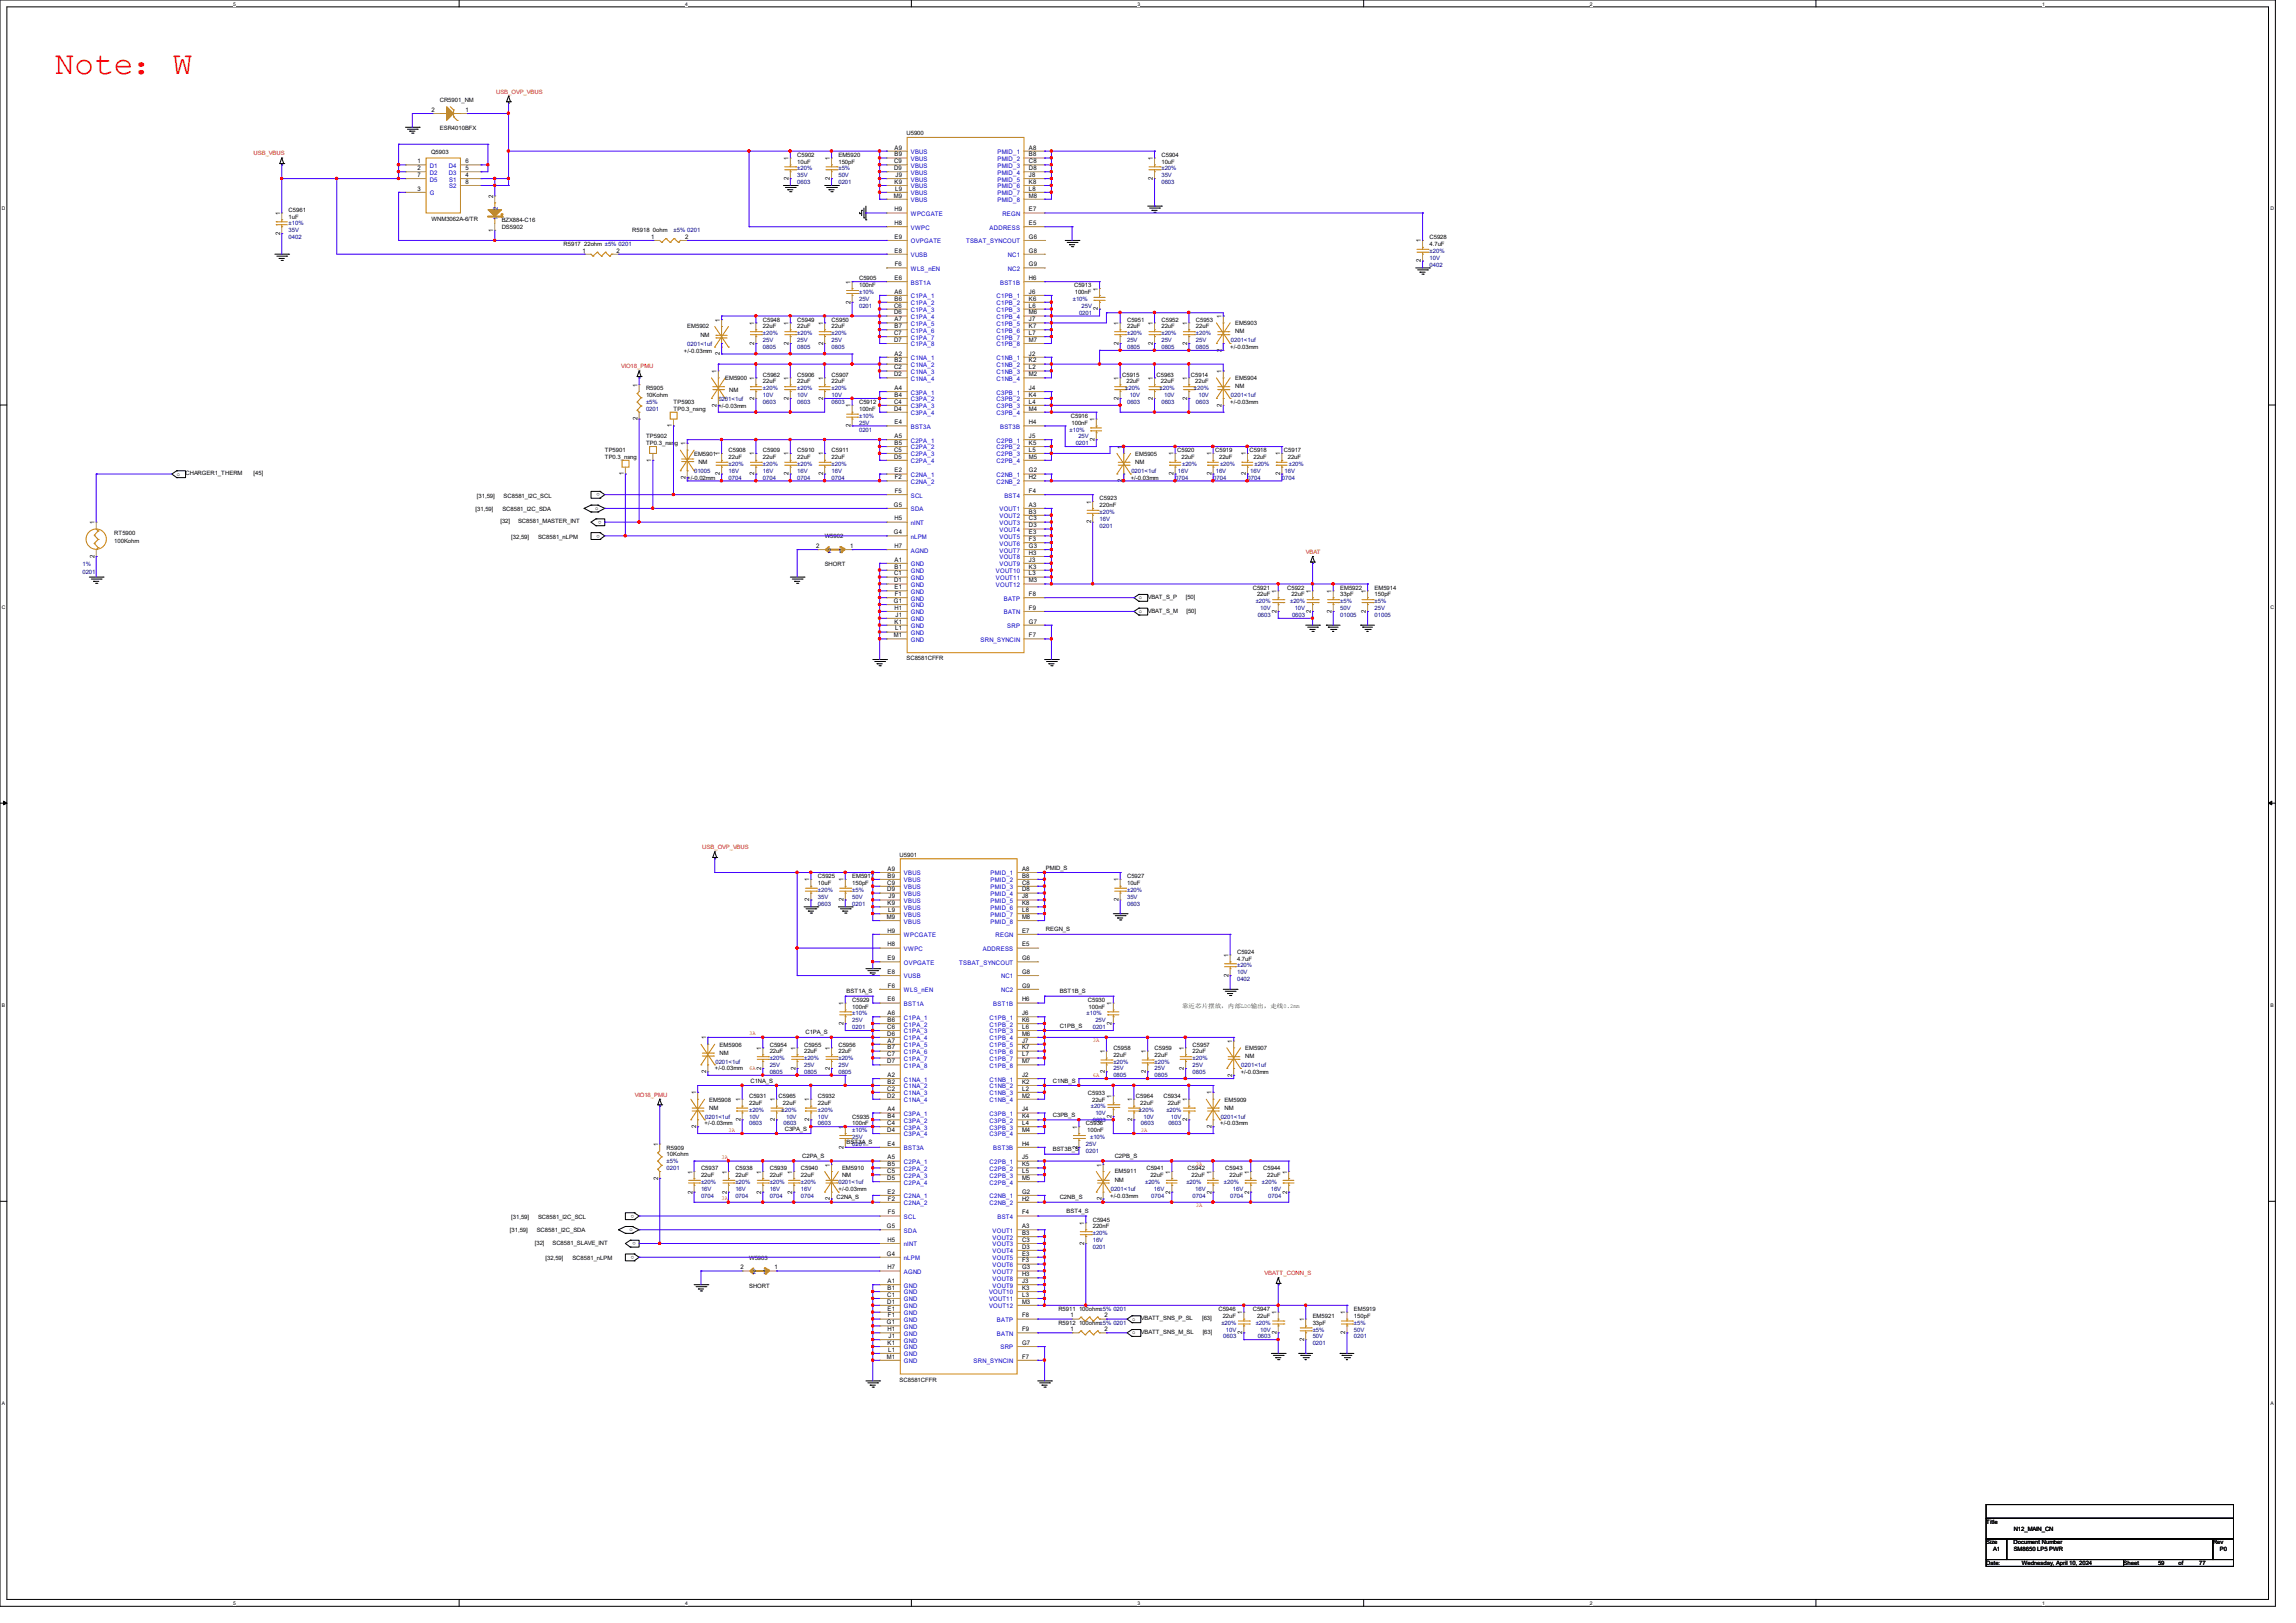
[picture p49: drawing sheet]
<svg xmlns="http://www.w3.org/2000/svg" width="297mm" height="210mm" viewBox="0 0 297 210" stroke-linecap="round" stroke-linejoin="round" font-family="sans-serif">
<defs><g id="words">
<text font-size="4.2" fill="#f00" x="7.1" y="9.6">Note：W</text>
<g font-size=".8">
<text x="55.8" y="14.5">2</text>
<text x="56.9" y="13.2">CR5901_NM</text>
<text x="56.9" y="16.8">ESR4010BFX</text>
<text x="60.2" y="14.5">1</text>
<text x="117.3" y="17.5">U5900</text>
<text x="54" y="21.1">1</text>
<text x="54" y="22">2</text>
<text x="54" y="22.9">7</text>
<text x="55.8" y="19.9">Q5903</text>
<text x="60.2" y="22.9">4</text>
<text x="60.2" y="22">5</text>
<text x="60.2" y="21.1">6</text>
<text x="60.2" y="23.8">8</text>
<text x="102" y="23.3" transform="rotate(-90 102 23.3)">2</text>
<text x="102" y="20.7" transform="rotate(-90 102 20.7)">1</text>
<text x="103.1" y="20.3">C5902</text>
<text x="103.1" y="21.2">10uF</text>
<text x="107.4" y="23.3" transform="rotate(-90 107.4 23.3)">2</text>
<text x="107.4" y="20.7" transform="rotate(-90 107.4 20.7)">1</text>
<text x="108.5" y="20.3">EM5920</text>
<text x="108.5" y="21.2">150pF</text>
<text x="115.7" y="21.1">C9</text>
<text x="115.7" y="22">D9</text>
<text x="115.7" y="19.3">A9</text>
<text x="115.7" y="20.2">B9</text>
<text x="115.7" y="23.8">K9</text>
<text x="115.8" y="22.9">J9</text>
<text x="133.1" y="19.3">A8</text>
<text x="133.1" y="20.2">B8</text>
<text x="133.1" y="21.1">C8</text>
<text x="133.1" y="22">D8</text>
<text x="133.1" y="22.9">J8</text>
<text x="133.1" y="23.8">K8</text>
<text x="149.1" y="23.3" transform="rotate(-90 149.1 23.3)">2</text>
<text x="149.1" y="20.7" transform="rotate(-90 149.1 20.7)">1</text>
<text x="150.2" y="20.3">C5904</text>
<text x="150.2" y="21.2">10uF</text>
<text x="36.2" y="27.8" transform="rotate(-90 36.2 27.8)">1</text>
<text x="37.3" y="27.4">C5961</text>
<text x="37.3" y="28.3">1uF</text>
<text x="54" y="24.7">3</text>
<text x="55.8" y="28.6">WNM3062A-6/TR</text>
<text x="63.8" y="30" transform="rotate(-90 63.8 30)">1</text>
<text x="63.8" y="25.6" transform="rotate(-90 63.8 25.6)">2</text>
<text x="64.9" y="29.6">DS5902</text>
<text x="64.9" y="28.7">BZX884-C16</text>
<text x="115.6" y="25.6">M9</text>
<text x="115.7" y="29.1">H8</text>
<text x="115.7" y="27.3">H9</text>
<text x="115.8" y="24.7">L9</text>
<text x="133.1" y="27.3">E7</text>
<text x="133.1" y="24.7">L8</text>
<text x="133.1" y="25.6">M8</text>
<text x="133.1" y="29.1">E5</text>
<text x="36.2" y="30.4" transform="rotate(-90 36.2 30.4)">2</text>
<text x="72.9" y="31.8">R5917 22ohm ±5% 0201</text>
<text x="75.4" y="32.7">1</text>
<text x="79.8" y="32.7">2</text>
<text x="81.8" y="30.1">R5918 0ohm</text>
<text x="84.2" y="30.9">1</text>
<text x="88.7" y="30.9">2</text>
<text x="115.7" y="30.9">E9</text>
<text x="115.7" y="32.7">E8</text>
<text x="115.7" y="34.5">F6</text>
<text x="133.1" y="30.9">G6</text>
<text x="133.1" y="32.7">G8</text>
<text x="133.1" y="34.5">G9</text>
<text x="183.8" y="34" transform="rotate(-90 183.8 34)">2</text>
<text x="183.8" y="31.4" transform="rotate(-90 183.8 31.4)">1</text>
<text x="184.9" y="30.9">C5928</text>
<text x="184.9" y="31.8">4.7uF</text>
<text x="93.1" y="41.6" transform="rotate(-90 93.1 41.6)">1</text>
<text x="98.7" y="41.6">C5948</text>
<text x="103.1" y="41.6">C5949</text>
<text x="107.6" y="41.6">C5950</text>
<text x="110" y="39.3" transform="rotate(-90 110 39.3)">2</text>
<text x="110" y="36.7" transform="rotate(-90 110 36.7)">1</text>
<text x="111.1" y="36.3">C5905</text>
<text x="111.1" y="37.2">100nF</text>
<text x="115.7" y="39.8">C6</text>
<text x="115.7" y="40.7">D6</text>
<text x="115.7" y="36.2">E6</text>
<text x="115.7" y="38">A6</text>
<text x="115.7" y="38.9">B6</text>
<text x="115.7" y="41.6">A7</text>
<text x="133.1" y="36.2">H6</text>
<text x="133.1" y="38">J6</text>
<text x="133.1" y="38.9">K6</text>
<text x="133.1" y="39.8">L6</text>
<text x="133.1" y="40.7">M6</text>
<text x="133.1" y="41.6">J7</text>
<text x="138.9" y="37.2">C5913</text>
<text x="139" y="38.1">100nF</text>
<text x="142" y="40.2" transform="rotate(-90 142 40.2)">2</text>
<text x="142" y="37.6" transform="rotate(-90 142 37.6)">1</text>
<text x="145.8" y="41.6">C5951</text>
<text x="150.2" y="41.6">C5952</text>
<text x="154.7" y="41.6">C5953</text>
<text x="158" y="41.2" transform="rotate(-90 158 41.2)">1</text>
<text x="88.5" y="45.6">+/-0.03mm</text>
<text x="88.9" y="42.5">EM5902</text>
<text x="90.6" y="43.6">NM</text>
<text x="93.1" y="46" transform="rotate(-90 93.1 46)">2</text>
<text x="97.6" y="44.6" transform="rotate(-90 97.6 44.6)">2</text>
<text x="97.6" y="42" transform="rotate(-90 97.6 42)">1</text>
<text x="98.7" y="42.5">22uF</text>
<text x="102" y="44.6" transform="rotate(-90 102 44.6)">2</text>
<text x="102" y="42" transform="rotate(-90 102 42)">1</text>
<text x="103.1" y="42.5">22uF</text>
<text x="106.5" y="44.6" transform="rotate(-90 106.5 44.6)">2</text>
<text x="106.5" y="42" transform="rotate(-90 106.5 42)">1</text>
<text x="107.6" y="42.5">22uF</text>
<text x="115.7" y="47.8">C2</text>
<text x="115.7" y="43.3">C7</text>
<text x="115.7" y="44.2">D7</text>
<text x="115.7" y="46">A2</text>
<text x="115.7" y="46.9">B2</text>
<text x="115.7" y="42.5">B7</text>
<text x="133.1" y="46">J2</text>
<text x="133.1" y="46.9">K2</text>
<text x="133.1" y="47.8">L2</text>
<text x="133.1" y="42.5">K7</text>
<text x="133.1" y="43.3">L7</text>
<text x="133.1" y="44.2">M7</text>
<text x="144.7" y="44.6" transform="rotate(-90 144.7 44.6)">2</text>
<text x="144.7" y="42" transform="rotate(-90 144.7 42)">1</text>
<text x="145.8" y="42.5">22uF</text>
<text x="149.1" y="44.6" transform="rotate(-90 149.1 44.6)">2</text>
<text x="149.1" y="42" transform="rotate(-90 149.1 42)">1</text>
<text x="150.2" y="42.5">22uF</text>
<text x="153.6" y="44.6" transform="rotate(-90 153.6 44.6)">2</text>
<text x="153.6" y="42" transform="rotate(-90 153.6 42)">1</text>
<text x="154.7" y="42.5">22uF</text>
<text x="158" y="45.5" transform="rotate(-90 158 45.5)">2</text>
<text x="159.1" y="45.2">+/-0.03mm</text>
<text x="159.8" y="42.1">EM5903</text>
<text x="159.8" y="43.1">NM</text>
<text x="82.5" y="50" transform="rotate(-90 82.5 50)">1</text>
<text x="83.6" y="50.5">R5905</text>
<text x="83.6" y="51.4">10Kohm</text>
<text x="87.1" y="52.3">TP5903</text>
<text x="87.1" y="53.2">TP0.3_nsng</text>
<text x="92.7" y="52.6" transform="rotate(-90 92.7 52.6)">2</text>
<text x="92.7" y="48.3" transform="rotate(-90 92.7 48.3)">1</text>
<text x="92.9" y="52.7">+/-0.03mm</text>
<text x="93.8" y="49.2">EM5900</text>
<text x="94.3" y="50.7">NM</text>
<text x="97.6" y="51.7" transform="rotate(-90 97.6 51.7)">2</text>
<text x="97.6" y="49.2" transform="rotate(-90 97.6 49.2)">1</text>
<text x="98.7" y="48.7">C5962</text>
<text x="98.7" y="49.6">22uF</text>
<text x="102" y="51.7" transform="rotate(-90 102 51.7)">2</text>
<text x="102" y="49.2" transform="rotate(-90 102 49.2)">1</text>
<text x="103.1" y="48.7">C5906</text>
<text x="103.1" y="49.6">22uF</text>
<text x="106.5" y="51.7" transform="rotate(-90 106.5 51.7)">2</text>
<text x="106.5" y="49.2" transform="rotate(-90 106.5 49.2)">1</text>
<text x="107.6" y="48.7">C5907</text>
<text x="107.6" y="49.6">22uF</text>
<text x="110" y="52.7" transform="rotate(-90 110 52.7)">1</text>
<text x="111.1" y="52.3">C5912</text>
<text x="111.1" y="53.2">100nF</text>
<text x="115.7" y="48.7">D2</text>
<text x="115.7" y="52.2">C4</text>
<text x="115.7" y="53.1">D4</text>
<text x="115.7" y="50.5">A4</text>
<text x="115.7" y="51.3">B4</text>
<text x="133.1" y="48.7">M2</text>
<text x="133.1" y="50.5">J4</text>
<text x="133.1" y="51.3">K4</text>
<text x="133.1" y="52.2">L4</text>
<text x="133.1" y="53.1">M4</text>
<text x="144.7" y="51.7" transform="rotate(-90 144.7 51.7)">2</text>
<text x="144.7" y="49.2" transform="rotate(-90 144.7 49.2)">1</text>
<text x="145.2" y="48.7">C5915</text>
<text x="145.7" y="49.6">22uF</text>
<text x="149.1" y="51.7" transform="rotate(-90 149.1 51.7)">2</text>
<text x="149.1" y="49.2" transform="rotate(-90 149.1 49.2)">1</text>
<text x="149.6" y="48.7">C5963</text>
<text x="150.2" y="49.6">22uF</text>
<text x="153.6" y="51.7" transform="rotate(-90 153.6 51.7)">2</text>
<text x="153.6" y="49.2" transform="rotate(-90 153.6 49.2)">1</text>
<text x="154.1" y="48.7">C5914</text>
<text x="154.6" y="49.6">22uF</text>
<text x="158" y="52.6" transform="rotate(-90 158 52.6)">2</text>
<text x="158" y="48.3" transform="rotate(-90 158 48.3)">1</text>
<text x="159.1" y="52.3">+/-0.03mm</text>
<text x="159.8" y="49.2">EM5904</text>
<text x="159.8" y="50.2">NM</text>
<text x="78.2" y="58.5">TP5901</text>
<text x="78.2" y="59.4">TP0.3_nsng</text>
<text x="82.5" y="54.4" transform="rotate(-90 82.5 54.4)">2</text>
<text x="83.6" y="56.7">TP5902</text>
<text x="83.6" y="57.6">TP0.3_nsng</text>
<text x="84.2" y="59.7" transform="rotate(-90 84.2 59.7)">1</text>
<text x="86.9" y="55.3" transform="rotate(-90 86.9 55.3)">1</text>
<text x="88.7" y="57.6" transform="rotate(-90 88.7 57.6)">1</text>
<text x="89.8" y="59">EM5901</text>
<text x="93.1" y="58.9" transform="rotate(-90 93.1 58.9)">1</text>
<text x="94.2" y="58.5">C5908</text>
<text x="94.2" y="59.4">22uF</text>
<text x="97.6" y="58.9" transform="rotate(-90 97.6 58.9)">1</text>
<text x="98.7" y="58.5">C5909</text>
<text x="98.7" y="59.4">22uF</text>
<text x="102" y="58.9" transform="rotate(-90 102 58.9)">1</text>
<text x="103.1" y="58.5">C5910</text>
<text x="103.1" y="59.4">22uF</text>
<text x="106.5" y="58.9" transform="rotate(-90 106.5 58.9)">1</text>
<text x="107.6" y="58.5">C5911</text>
<text x="107.6" y="59.4">22uF</text>
<text x="110" y="55.3" transform="rotate(-90 110 55.3)">2</text>
<text x="115.7" y="58.5">C5</text>
<text x="115.7" y="59.3">D5</text>
<text x="115.7" y="54.9">E4</text>
<text x="115.7" y="56.7">A5</text>
<text x="115.7" y="57.6">B5</text>
<text x="133.1" y="54.9">H4</text>
<text x="133.1" y="56.7">J5</text>
<text x="133.1" y="57.6">K5</text>
<text x="133.1" y="58.5">L5</text>
<text x="133.1" y="59.3">M5</text>
<text x="138.5" y="54.1">C5916</text>
<text x="138.6" y="54.9">100nF</text>
<text x="141.6" y="57.1" transform="rotate(-90 141.6 57.1)">2</text>
<text x="141.6" y="54.5" transform="rotate(-90 141.6 54.5)">1</text>
<text x="145.2" y="58" transform="rotate(-90 145.2 58)">1</text>
<text x="146.9" y="59">EM5905</text>
<text x="151.8" y="58.9" transform="rotate(-90 151.8 58.9)">1</text>
<text x="152.3" y="58.5">C5920</text>
<text x="152.8" y="59.4">22uF</text>
<text x="156.7" y="58.9" transform="rotate(-90 156.7 58.9)">1</text>
<text x="157.2" y="58.5">C5919</text>
<text x="157.7" y="59.4">22uF</text>
<text x="161.2" y="58.9" transform="rotate(-90 161.2 58.9)">1</text>
<text x="161.6" y="58.5">C5918</text>
<text x="162.1" y="59.4">22uF</text>
<text x="165.6" y="58.9" transform="rotate(-90 165.6 58.9)">1</text>
<text x="166.1" y="58.5">C5917</text>
<text x="166.6" y="59.4">22uF</text>
<text x="22.9" y="61.6">o</text>
<text x="24" y="61.5">CHARGER1_THERM</text>
<text x="32.8" y="61.5">[45]</text>
<text x="61.7" y="64.4">[31,59]</text>
<text x="65.2" y="64.4">SC8581_I2C_SCL</text>
<text x="77" y="66">o</text>
<text x="77.6" y="63.8" transform="rotate(-180 77.6 63.8)">o</text>
<text x="80.7" y="61.5" transform="rotate(-90 80.7 61.5)">1</text>
<text x="88.7" y="62" transform="rotate(-90 88.7 62)">2</text>
<text x="88.9" y="62.1">+/-0.02mm</text>
<text x="90.3" y="60">NM</text>
<text x="93.1" y="61.5" transform="rotate(-90 93.1 61.5)">2</text>
<text x="97.6" y="61.5" transform="rotate(-90 97.6 61.5)">2</text>
<text x="102" y="61.5" transform="rotate(-90 102 61.5)">2</text>
<text x="106.5" y="61.5" transform="rotate(-90 106.5 61.5)">2</text>
<text x="115.6" y="65.6">G5</text>
<text x="115.7" y="61.1">E2</text>
<text x="115.7" y="62">F2</text>
<text x="115.7" y="63.8">F5</text>
<text x="133.1" y="63.8">F4</text>
<text x="133.1" y="61.1">G2</text>
<text x="133.1" y="62">H2</text>
<text x="133.1" y="65.6">A3</text>
<text x="141.1" y="65.2" transform="rotate(-90 141.1 65.2)">1</text>
<text x="142.2" y="64.7">C5923</text>
<text x="142.2" y="65.6">220nF</text>
<text x="145.2" y="62.4" transform="rotate(-90 145.2 62.4)">2</text>
<text x="146.3" y="62.1">+/-0.03mm</text>
<text x="146.9" y="60">NM</text>
<text x="151.8" y="61.5" transform="rotate(-90 151.8 61.5)">2</text>
<text x="156.7" y="61.5" transform="rotate(-90 156.7 61.5)">2</text>
<text x="161.2" y="61.5" transform="rotate(-90 161.2 61.5)">2</text>
<text x="165.6" y="61.5" transform="rotate(-90 165.6 61.5)">2</text>
<text x="12.2" y="67.8" transform="rotate(-90 12.2 67.8)">1</text>
<text x="14.8" y="69.2">RT5900</text>
<text x="14.8" y="70.2">100Kohm</text>
<text x="61.5" y="66.1">[31,59]</text>
<text x="64.7" y="67.7">[32]</text>
<text x="65" y="66.1">SC8581_I2C_SDA</text>
<text x="66.1" y="69.7">[32,59]</text>
<text x="67" y="67.7">SC8581_MASTER_INT</text>
<text x="69.6" y="69.7">SC8581_nLPM</text>
<text x="77.6" y="69.2" transform="rotate(-180 77.6 69.2)">o</text>
<text x="77.8" y="67.4" transform="rotate(-180 77.8 67.4)">o</text>
<text x="105.6" y="70.9">2</text>
<text x="106.7" y="69.6">W5902</text>
<text x="110" y="70.9">1</text>
<text x="115.6" y="69.1">G4</text>
<text x="115.7" y="67.3">H5</text>
<text x="115.7" y="70.9">H7</text>
<text x="133.1" y="66.5">B3</text>
<text x="133.1" y="67.3">C3</text>
<text x="133.1" y="68.2">D3</text>
<text x="133.1" y="69.1">E3</text>
<text x="133.1" y="70">F3</text>
<text x="133.1" y="70.9">G3</text>
<text x="133.1" y="71.8">H3</text>
<text x="141.1" y="67.7" transform="rotate(-90 141.1 67.7)">2</text>
<text x="12.2" y="72.2" transform="rotate(-90 12.2 72.2)">2</text>
<text x="106.7" y="73.3">SHORT</text>
<text x="115.7" y="74.5">C1</text>
<text x="115.7" y="75.4">D1</text>
<text x="115.7" y="72.7">A1</text>
<text x="115.7" y="73.6">B1</text>
<text x="115.7" y="76.2">E1</text>
<text x="115.7" y="77.1">F1</text>
<text x="133.1" y="72.7">J3</text>
<text x="133.1" y="77.1">F8</text>
<text x="133.1" y="73.6">K3</text>
<text x="133.1" y="74.5">L3</text>
<text x="133.1" y="75.4">M3</text>
<text x="147.3" y="77.6">o</text>
<text x="148.5" y="77.5">VBAT_S_P</text>
<text x="153.4" y="77.5">[50]</text>
<text x="162.1" y="76.3">C5921</text>
<text x="162.6" y="77.2">22uF</text>
<text x="165.1" y="76.7" transform="rotate(-90 165.1 76.7)">1</text>
<text x="166.5" y="76.3">C5922</text>
<text x="167.1" y="77.2">22uF</text>
<text x="169.6" y="76.7" transform="rotate(-90 169.6 76.7)">1</text>
<text x="172.2" y="76.7" transform="rotate(-90 172.2 76.7)">1</text>
<text x="173.4" y="76.3">EM5922</text>
<text x="173.4" y="77.2">33pF</text>
<text x="176.7" y="76.7" transform="rotate(-90 176.7 76.7)">1</text>
<text x="177.8" y="76.3">EM5914</text>
<text x="177.8" y="77.2">150pF</text>
<text x="115.6" y="78">G1</text>
<text x="115.6" y="82.5">M1</text>
<text x="115.7" y="78.9">H1</text>
<text x="115.7" y="80.7">K1</text>
<text x="115.8" y="81.6">L1</text>
<text x="115.8" y="79.8">J1</text>
<text x="133.1" y="82.5">F7</text>
<text x="133.1" y="80.7">G7</text>
<text x="133.1" y="78.9">F9</text>
<text x="147.3" y="79.3">o</text>
<text x="148.5" y="79.3">VBAT_S_M</text>
<text x="153.5" y="79.3">[50]</text>
<text x="165.1" y="79.3" transform="rotate(-90 165.1 79.3)">2</text>
<text x="169.6" y="79.3" transform="rotate(-90 169.6 79.3)">2</text>
<text x="172.2" y="79.3" transform="rotate(-90 172.2 79.3)">2</text>
<text x="176.7" y="79.3" transform="rotate(-90 176.7 79.3)">2</text>
<text x="117.3" y="85.4">SC8581CFFR</text>
<text x="105.8" y="113.6">C5925</text>
<text x="110.2" y="113.6">EM5917</text>
<text x="114.8" y="112.7">A9</text>
<text x="114.8" y="113.6">B9</text>
<text x="116.4" y="110.9">U5901</text>
<text x="132.2" y="112.7">A8</text>
<text x="132.2" y="113.6">B8</text>
<text x="135.3" y="112.5">PMID_S</text>
<text x="145.8" y="113.6">C5927</text>
<text x="104.7" y="116.6" transform="rotate(-90 104.7 116.6)">2</text>
<text x="104.7" y="114.1" transform="rotate(-90 104.7 114.1)">1</text>
<text x="105.8" y="114.5">10uF</text>
<text x="109.1" y="116.6" transform="rotate(-90 109.1 116.6)">2</text>
<text x="109.1" y="114.1" transform="rotate(-90 109.1 114.1)">1</text>
<text x="110.2" y="114.5">150pF</text>
<text x="114.7" y="118.9">M9</text>
<text x="114.8" y="114.5">C9</text>
<text x="114.8" y="115.4">D9</text>
<text x="114.8" y="117.1">K9</text>
<text x="114.9" y="118">L9</text>
<text x="114.9" y="116.2">J9</text>
<text x="132.2" y="114.5">C8</text>
<text x="132.2" y="115.4">D8</text>
<text x="132.2" y="116.2">J8</text>
<text x="132.2" y="117.1">K8</text>
<text x="132.2" y="118">L8</text>
<text x="132.2" y="118.9">M8</text>
<text x="144.7" y="116.6" transform="rotate(-90 144.7 116.6)">2</text>
<text x="144.7" y="114.1" transform="rotate(-90 144.7 114.1)">1</text>
<text x="145.8" y="114.5">10uF</text>
<text x="114.8" y="124.2">E9</text>
<text x="114.8" y="122.5">H8</text>
<text x="114.8" y="120.7">H9</text>
<text x="132.2" y="120.7">E7</text>
<text x="132.2" y="122.5">E5</text>
<text x="132.2" y="124.2">G6</text>
<text x="135.3" y="120.5">REGN_S</text>
<text x="158.9" y="123.8" transform="rotate(-90 158.9 123.8)">1</text>
<text x="160" y="123.4">C5924</text>
<text x="160" y="124.3">4.7uF</text>
<text x="109.1" y="130.1" transform="rotate(-90 109.1 130.1)">1</text>
<text x="109.5" y="128.5">BST1A_S</text>
<text x="110.2" y="129.6">C5929</text>
<text x="110.2" y="130.5">100nF</text>
<text x="114.8" y="126">E8</text>
<text x="114.8" y="129.6">E6</text>
<text x="114.8" y="131.4">A6</text>
<text x="114.9" y="127.8">F6</text>
<text x="132.2" y="129.6">H6</text>
<text x="132.2" y="131.4">J6</text>
<text x="132.2" y="126">G8</text>
<text x="132.2" y="127.8">G9</text>
<text x="137.1" y="128.5">BST1B_S</text>
<text x="140.7" y="129.6">C5930</text>
<text x="140.8" y="130.5">100nF</text>
<text x="143.8" y="130.1" transform="rotate(-90 143.8 130.1)">1</text>
<text x="158.9" y="126.4" transform="rotate(-90 158.9 126.4)">2</text>
<text x="91.4" y="134.5" transform="rotate(-90 91.4 134.5)">1</text>
<text x="93.1" y="135.4">EM5906</text>
<text x="93.1" y="136.5">NM</text>
<text x="98.5" y="135.9" transform="rotate(-90 98.5 135.9)">1</text>
<text x="99.6" y="135.4">C5954</text>
<text x="99.6" y="136.3">22uF</text>
<text x="102.9" y="135.9" transform="rotate(-90 102.9 135.9)">1</text>
<text x="104" y="135.4">C5955</text>
<text x="104" y="136.3">22uF</text>
<text x="104.2" y="133.9">C1PA_S</text>
<text x="107.4" y="135.9" transform="rotate(-90 107.4 135.9)">1</text>
<text x="108.5" y="135.4">C5956</text>
<text x="108.5" y="136.3">22uF</text>
<text x="109.1" y="132.6" transform="rotate(-90 109.1 132.6)">2</text>
<text x="114.8" y="133.1">C6</text>
<text x="114.8" y="134">D6</text>
<text x="114.8" y="136.7">C7</text>
<text x="114.8" y="137.6">D7</text>
<text x="114.8" y="132.2">B6</text>
<text x="114.8" y="134.9">A7</text>
<text x="114.8" y="135.8">B7</text>
<text x="132.2" y="132.2">K6</text>
<text x="132.2" y="133.1">L6</text>
<text x="132.2" y="134">M6</text>
<text x="132.2" y="134.9">J7</text>
<text x="132.2" y="135.8">K7</text>
<text x="132.2" y="136.7">L7</text>
<text x="132.2" y="137.6">M7</text>
<text x="137.1" y="133">C1PB_S</text>
<text x="142.9" y="136.3" transform="rotate(-90 142.9 136.3)">1</text>
<text x="143.8" y="132.6" transform="rotate(-90 143.8 132.6)">2</text>
<text x="144" y="135.8">C5958</text>
<text x="144" y="136.7">22uF</text>
<text x="148.2" y="136.3" transform="rotate(-90 148.2 136.3)">1</text>
<text x="149.4" y="135.8">C5959</text>
<text x="149.4" y="136.7">22uF</text>
<text x="153.2" y="135.9" transform="rotate(-90 153.2 135.9)">1</text>
<text x="154.3" y="135.4">C5957</text>
<text x="154.3" y="136.3">22uF</text>
<text x="159.4" y="135" transform="rotate(-90 159.4 135)">1</text>
<text x="161.1" y="135.8">EM5907</text>
<text x="161.1" y="136.9">NM</text>
<text x="90" y="141.6" transform="rotate(-90 90 141.6)">1</text>
<text x="91.4" y="138.9" transform="rotate(-90 91.4 138.9)">2</text>
<text x="91.7" y="142.5">EM5908</text>
<text x="91.7" y="143.6">NM</text>
<text x="92.5" y="138.5">+/-0.03mm</text>
<text x="95.8" y="142.5" transform="rotate(-90 95.8 142.5)">1</text>
<text x="96.9" y="142.1">C5931</text>
<text x="96.9" y="143">22uF</text>
<text x="97.1" y="140.1">C1NA_S</text>
<text x="98.5" y="138.4" transform="rotate(-90 98.5 138.4)">2</text>
<text x="100.2" y="142.5" transform="rotate(-90 100.2 142.5)">1</text>
<text x="100.7" y="142.1">C5965</text>
<text x="101.3" y="143">22uF</text>
<text x="102.9" y="138.4" transform="rotate(-90 102.9 138.4)">2</text>
<text x="104.7" y="142.5" transform="rotate(-90 104.7 142.5)">1</text>
<text x="105.8" y="142.1">C5932</text>
<text x="105.8" y="143">22uF</text>
<text x="107.4" y="138.4" transform="rotate(-90 107.4 138.4)">2</text>
<text x="114.8" y="141.1">C2</text>
<text x="114.8" y="142">D2</text>
<text x="114.8" y="139.4">A2</text>
<text x="114.8" y="140.2">B2</text>
<text x="114.8" y="143.8">A4</text>
<text x="132.2" y="139.4">J2</text>
<text x="132.2" y="140.2">K2</text>
<text x="132.2" y="141.1">L2</text>
<text x="132.2" y="142">M2</text>
<text x="132.2" y="143.8">J4</text>
<text x="136.2" y="140.1">C1NB_S</text>
<text x="140.7" y="141.6">C5933</text>
<text x="141.3" y="142.5">22uF</text>
<text x="142.9" y="138.9" transform="rotate(-90 142.9 138.9)">2</text>
<text x="143.8" y="142.1" transform="rotate(-90 143.8 142.1)">1</text>
<text x="146.5" y="142.5" transform="rotate(-90 146.5 142.5)">1</text>
<text x="146.9" y="142.1">C5964</text>
<text x="147.5" y="143">22uF</text>
<text x="148.2" y="138.9" transform="rotate(-90 148.2 138.9)">2</text>
<text x="150.5" y="142.1">C5934</text>
<text x="151.1" y="143">22uF</text>
<text x="153.2" y="138.4" transform="rotate(-90 153.2 138.4)">2</text>
<text x="153.6" y="142.5" transform="rotate(-90 153.6 142.5)">1</text>
<text x="156.7" y="141.6" transform="rotate(-90 156.7 141.6)">1</text>
<text x="158.4" y="142.5">EM5909</text>
<text x="158.4" y="143.6">NM</text>
<text x="159.4" y="139.3" transform="rotate(-90 159.4 139.3)">2</text>
<text x="160.5" y="139">+/-0.03mm</text>
<text x="85.1" y="148.3" transform="rotate(-90 85.1 148.3)">1</text>
<text x="86.2" y="148.8">R5909</text>
<text x="86.2" y="149.6">10Kohm</text>
<text x="90" y="146" transform="rotate(-90 90 146)">2</text>
<text x="91.1" y="145.6">+/-0.03mm</text>
<text x="95.8" y="145.1" transform="rotate(-90 95.8 145.1)">2</text>
<text x="100.2" y="145.1" transform="rotate(-90 100.2 145.1)">2</text>
<text x="101.5" y="146.3">C3PA_S</text>
<text x="103.8" y="149.9">C2PA_S</text>
<text x="104.7" y="145.1" transform="rotate(-90 104.7 145.1)">2</text>
<text x="109.1" y="148.6" transform="rotate(-90 109.1 148.6)">2</text>
<text x="109.1" y="146.1" transform="rotate(-90 109.1 146.1)">1</text>
<text x="109.5" y="148.1">BST3A_S</text>
<text x="110.2" y="144.7">C5935</text>
<text x="110.2" y="145.6">100nF</text>
<text x="114.8" y="145.6">C4</text>
<text x="114.8" y="146.5">D4</text>
<text x="114.8" y="148.2">E4</text>
<text x="114.8" y="144.7">B4</text>
<text x="132.2" y="148.2">H4</text>
<text x="132.2" y="144.7">K4</text>
<text x="132.2" y="145.6">L4</text>
<text x="132.2" y="146.5">M4</text>
<text x="136.2" y="144.5">C3PB_S</text>
<text x="136.2" y="149">BST3B_S</text>
<text x="139.4" y="148.6" transform="rotate(-90 139.4 148.6)">2</text>
<text x="139.4" y="146.1" transform="rotate(-90 139.4 146.1)">1</text>
<text x="140.5" y="145.6">C5936</text>
<text x="140.6" y="146.5">100nF</text>
<text x="143.8" y="144.7" transform="rotate(-90 143.8 144.7)">2</text>
<text x="144.2" y="149.9">C2PB_S</text>
<text x="146.5" y="145.1" transform="rotate(-90 146.5 145.1)">2</text>
<text x="153.6" y="145.1" transform="rotate(-90 153.6 145.1)">2</text>
<text x="156.7" y="146" transform="rotate(-90 156.7 146)">2</text>
<text x="157.8" y="145.6">+/-0.03mm</text>
<text x="85.1" y="152.7" transform="rotate(-90 85.1 152.7)">2</text>
<text x="89.6" y="154.4" transform="rotate(-90 89.6 154.4)">2</text>
<text x="89.6" y="151.9" transform="rotate(-90 89.6 151.9)">1</text>
<text x="90.7" y="151.4">C5937</text>
<text x="90.7" y="152.3">22uF</text>
<text x="94" y="154.4" transform="rotate(-90 94 154.4)">2</text>
<text x="94" y="151.9" transform="rotate(-90 94 151.9)">1</text>
<text x="95.1" y="151.4">C5938</text>
<text x="95.1" y="152.3">22uF</text>
<text x="98.5" y="154.4" transform="rotate(-90 98.5 154.4)">2</text>
<text x="98.5" y="151.9" transform="rotate(-90 98.5 151.9)">1</text>
<text x="99.6" y="151.4">C5939</text>
<text x="99.6" y="152.3">22uF</text>
<text x="102.5" y="154.4" transform="rotate(-90 102.5 154.4)">2</text>
<text x="102.5" y="151.9" transform="rotate(-90 102.5 151.9)">1</text>
<text x="103.6" y="151.4">C5940</text>
<text x="103.6" y="152.3">22uF</text>
<text x="107.4" y="155.3" transform="rotate(-90 107.4 155.3)">2</text>
<text x="107.4" y="151" transform="rotate(-90 107.4 151)">1</text>
<text x="108.2" y="155.2">C2NA_S</text>
<text x="108.5" y="154.1">+/-0.03mm</text>
<text x="108.9" y="151.4">EM5910</text>
<text x="108.9" y="152.3">NM</text>
<text x="114.8" y="151.8">C5</text>
<text x="114.8" y="152.7">D5</text>
<text x="114.8" y="154.5">E2</text>
<text x="114.8" y="150">A5</text>
<text x="114.8" y="150.9">B5</text>
<text x="114.9" y="155.4">F2</text>
<text x="132.2" y="154.5">G2</text>
<text x="132.2" y="155.4">H2</text>
<text x="132.2" y="150">J5</text>
<text x="132.2" y="150.9">K5</text>
<text x="132.2" y="151.8">L5</text>
<text x="132.2" y="152.7">M5</text>
<text x="137.1" y="155.2">C2NB_S</text>
<text x="142.5" y="155.3" transform="rotate(-90 142.5 155.3)">2</text>
<text x="142.5" y="151" transform="rotate(-90 142.5 151)">1</text>
<text x="143.6" y="155">+/-0.03mm</text>
<text x="144.2" y="151.8">EM5911</text>
<text x="144.2" y="152.9">NM</text>
<text x="148.3" y="151.4">C5941</text>
<text x="148.8" y="152.3">22uF</text>
<text x="151.4" y="154.4" transform="rotate(-90 151.4 154.4)">2</text>
<text x="151.4" y="151.9" transform="rotate(-90 151.4 151.9)">1</text>
<text x="153.6" y="151.4">C5942</text>
<text x="154.1" y="152.3">22uF</text>
<text x="156.7" y="154.4" transform="rotate(-90 156.7 154.4)">2</text>
<text x="156.7" y="151.9" transform="rotate(-90 156.7 151.9)">1</text>
<text x="158.5" y="151.4">C5943</text>
<text x="159.1" y="152.3">22uF</text>
<text x="161.6" y="154.4" transform="rotate(-90 161.6 154.4)">2</text>
<text x="161.6" y="151.9" transform="rotate(-90 161.6 151.9)">1</text>
<text x="163.4" y="151.4">C5944</text>
<text x="163.9" y="152.3">22uF</text>
<text x="166.5" y="154.4" transform="rotate(-90 166.5 154.4)">2</text>
<text x="166.5" y="151.9" transform="rotate(-90 166.5 151.9)">1</text>
<text x="66" y="159.4">[31,59]</text>
<text x="66.1" y="157.7">[31,59]</text>
<text x="69.2" y="161.1">[32]</text>
<text x="69.4" y="159.4">SC8581_I2C_SDA</text>
<text x="69.6" y="157.7">SC8581_I2C_SCL</text>
<text x="71.5" y="161.1">SC8581_SLAVE_INT</text>
<text x="81.5" y="159.3">o</text>
<text x="82" y="157.2" transform="rotate(-180 82 157.2)">o</text>
<text x="82.3" y="160.7" transform="rotate(-180 82.3 160.7)">o</text>
<text x="114.7" y="158.9">G5</text>
<text x="114.8" y="160.7">H5</text>
<text x="114.9" y="157.1">F5</text>
<text x="132.2" y="157.1">F4</text>
<text x="132.2" y="158.9">A3</text>
<text x="132.2" y="159.8">B3</text>
<text x="132.2" y="160.7">C3</text>
<text x="132.2" y="161.6">D3</text>
<text x="138" y="157">BST4_S</text>
<text x="140.2" y="161.1" transform="rotate(-90 140.2 161.1)">2</text>
<text x="140.2" y="158.5" transform="rotate(-90 140.2 158.5)">1</text>
<text x="141.4" y="158.1">C5945</text>
<text x="141.4" y="159">220nF</text>
<text x="70.6" y="163.1">[32,59]</text>
<text x="74" y="163.1">SC8581_nLPM</text>
<text x="82" y="162.5" transform="rotate(-180 82 162.5)">o</text>
<text x="95.8" y="164.2">2</text>
<text x="96.9" y="163">W5903</text>
<text x="96.9" y="166.6">SHORT</text>
<text x="100.2" y="164.2">1</text>
<text x="114.7" y="162.5">G4</text>
<text x="114.8" y="167.8">C1</text>
<text x="114.8" y="166">A1</text>
<text x="114.8" y="166.9">B1</text>
<text x="114.8" y="164.2">H7</text>
<text x="132.2" y="166">J3</text>
<text x="132.2" y="166.9">K3</text>
<text x="132.2" y="167.8">L3</text>
<text x="132.2" y="162.5">E3</text>
<text x="132.2" y="163.4">F3</text>
<text x="132.2" y="164.2">G3</text>
<text x="132.2" y="165.1">H3</text>
<text x="114.7" y="171.4">G1</text>
<text x="114.8" y="168.7">D1</text>
<text x="114.8" y="169.6">E1</text>
<text x="114.8" y="172.2">H1</text>
<text x="114.9" y="170.5">F1</text>
<text x="114.9" y="173.1">J1</text>
<text x="132.2" y="170.5">F8</text>
<text x="132.2" y="168.7">M3</text>
<text x="132.2" y="172.2">F9</text>
<text x="136.9" y="171.4">R5912 100ohm±5% 0201</text>
<text x="136.9" y="169.6">R5911 100ohm±5% 0201</text>
<text x="138.5" y="172.2">1</text>
<text x="138.5" y="170.5">1</text>
<text x="142.9" y="172.2">2</text>
<text x="142.9" y="170.5">2</text>
<text x="146.4" y="170.9">o</text>
<text x="146.4" y="172.7">o</text>
<text x="147.6" y="170.9">VBATT_SNS_P_SL</text>
<text x="147.6" y="172.6">VBATT_SNS_M_SL</text>
<text x="155.5" y="170.9">[63]</text>
<text x="155.6" y="172.6">[63]</text>
<text x="157.6" y="169.6">C5946</text>
<text x="158.2" y="170.5">22uF</text>
<text x="160.7" y="172.6" transform="rotate(-90 160.7 172.6)">2</text>
<text x="160.7" y="170.1" transform="rotate(-90 160.7 170.1)">1</text>
<text x="162.1" y="169.6">C5947</text>
<text x="162.6" y="170.5">22uF</text>
<text x="165.1" y="172.6" transform="rotate(-90 165.1 172.6)">2</text>
<text x="165.1" y="170.1" transform="rotate(-90 165.1 170.1)">1</text>
<text x="168.7" y="173.5" transform="rotate(-90 168.7 173.5)">2</text>
<text x="168.7" y="171" transform="rotate(-90 168.7 171)">1</text>
<text x="169.8" y="170.5">EM5921</text>
<text x="169.8" y="171.4">33pF</text>
<text x="174" y="172.6" transform="rotate(-90 174 172.6)">2</text>
<text x="174" y="170.1" transform="rotate(-90 174 170.1)">1</text>
<text x="175.1" y="169.6">EM5919</text>
<text x="175.1" y="170.5">150pF</text>
<text x="114.7" y="175.8">M1</text>
<text x="114.8" y="174">K1</text>
<text x="114.9" y="174.9">L1</text>
<text x="116.4" y="178.8">SC8581CFFR</text>
<text x="132.2" y="175.8">F7</text>
<text x="132.2" y="174">G7</text>
<text x="256.9" y="197.2">Title</text>
<text x="256.9" y="199.9">Size</text>
<text x="256.9" y="202.5">Date:</text>
<text x="257.8" y="200.7">A1</text>
<text x="260.5" y="199.9">Document Number</text>
<text x="260.5" y="200.7">SM8650 LP5 PWR</text>
<text x="260.5" y="198.1">N12_MAIN_CN</text>
<text x="261.5" y="202.5">Wednesday, April 10, 2024</text>
<text x="274.7" y="202.5">Sheet</text>
<text x="279.2" y="202.5">59</text>
<text x="281.8" y="202.5">of</text>
<text x="284.5" y="202.5">77</text>
<text x="286.3" y="199.9">Rev</text>
<text x="287.2" y="200.7">P0</text>
</g>
<g font-size=".8" fill="#f00">
<text x="64.2" y="12.1">USB_OVP_VBUS</text>
<text x="32.8" y="20.1">USB_VBUS</text>
<text x="80.4" y="47.7">VIO18_PMU</text>
<text x="168.9" y="71.7">VBAT</text>
<text x="90.9" y="109.9">USB_OVP_VBUS</text>
<text x="96.9" y="134">3A</text>
<text x="141.4" y="134.9">3A</text>
<text x="82.1" y="141.9">VIO18_PMU</text>
<text x="96.9" y="138.4">6A</text>
<text x="141.4" y="139.3">6A</text>
<text x="93.3" y="150">3A</text>
<text x="94.2" y="146.4">3A</text>
<text x="147.6" y="146.4">3A</text>
<text x="93.3" y="155.3">3A</text>
<text x="154.7" y="150.9">3A</text>
<text x="154.7" y="156.2">3A</text>
<text x="163.6" y="165">VBATT_CONN_S</text>
</g>
<g font-size=".8" fill="#00c">
<text x="55.6" y="21.7">D1</text>
<text x="55.6" y="22.6">D2</text>
<text x="55.6" y="23.5">D5</text>
<text x="58" y="22.6">D3</text>
<text x="58" y="21.7">D4</text>
<text x="58.1" y="23.5">S1</text>
<text x="117.8" y="19.9">VBUS</text>
<text x="117.8" y="20.8">VBUS</text>
<text x="117.8" y="21.7">VBUS</text>
<text x="117.8" y="22.6">VBUS</text>
<text x="117.8" y="23.5">VBUS</text>
<text x="129" y="19.9">PMID_1</text>
<text x="129" y="20.8">PMID_2</text>
<text x="129" y="21.7">PMID_3</text>
<text x="129" y="22.6">PMID_4</text>
<text x="129" y="23.5">PMID_5</text>
<text x="55.6" y="25.3">G</text>
<text x="58.1" y="24.4">S2</text>
<text x="64.4" y="28.4" transform="rotate(-90 64.4 28.4)">1</text>
<text x="64.4" y="27.1" transform="rotate(-90 64.4 27.1)">2</text>
<text x="117.8" y="24.4">VBUS</text>
<text x="117.8" y="25.3">VBUS</text>
<text x="117.8" y="26.2">VBUS</text>
<text x="117.8" y="29.7">VWPC</text>
<text x="117.8" y="27.9">WPCGATE</text>
<text x="128" y="29.7">ADDRESS</text>
<text x="129" y="24.4">PMID_6</text>
<text x="129" y="25.3">PMID_7</text>
<text x="129" y="26.2">PMID_8</text>
<text x="129.7" y="27.9">REGN</text>
<text x="117.8" y="31.5">OVPGATE</text>
<text x="117.8" y="33.3">VUSB</text>
<text x="117.8" y="35.1">WLS_nEN</text>
<text x="125" y="31.5">TSBAT_SYNCOUT</text>
<text x="130.4" y="33.3">NC1</text>
<text x="130.4" y="35.1">NC2</text>
<text x="117.8" y="36.8">BST1A</text>
<text x="117.8" y="38.6">C1PA_1</text>
<text x="117.8" y="39.5">C1PA_2</text>
<text x="117.8" y="40.4">C1PA_3</text>
<text x="117.8" y="41.3">C1PA_4</text>
<text x="128.9" y="38.6">C1PB_1</text>
<text x="128.9" y="39.5">C1PB_2</text>
<text x="128.9" y="40.4">C1PB_3</text>
<text x="128.9" y="41.3">C1PB_4</text>
<text x="129.4" y="36.8">BST1B</text>
<text x="117.8" y="46.6">C1NA_1</text>
<text x="117.8" y="47.5">C1NA_2</text>
<text x="117.8" y="42.2">C1PA_5</text>
<text x="117.8" y="43.1">C1PA_6</text>
<text x="117.8" y="43.9">C1PA_7</text>
<text x="117.8" y="44.8">C1PA_8</text>
<text x="128.9" y="46.6">C1NB_1</text>
<text x="128.9" y="47.5">C1NB_2</text>
<text x="128.9" y="42.2">C1PB_5</text>
<text x="128.9" y="43.1">C1PB_6</text>
<text x="128.9" y="43.9">C1PB_7</text>
<text x="128.9" y="44.8">C1PB_8</text>
<text x="117.8" y="48.4">C1NA_3</text>
<text x="117.8" y="49.3">C1NA_4</text>
<text x="117.8" y="51.1">C3PA_1</text>
<text x="117.8" y="51.9">C3PA_2</text>
<text x="117.8" y="52.8">C3PA_3</text>
<text x="117.8" y="53.7">C3PA_4</text>
<text x="128.9" y="48.4">C1NB_3</text>
<text x="128.9" y="49.3">C1NB_4</text>
<text x="128.9" y="51.1">C3PB_1</text>
<text x="128.9" y="51.9">C3PB_2</text>
<text x="128.9" y="52.8">C3PB_3</text>
<text x="128.9" y="53.7">C3PB_4</text>
<text x="117.8" y="55.5">BST3A</text>
<text x="117.8" y="57.3">C2PA_1</text>
<text x="117.8" y="58.2">C2PA_2</text>
<text x="117.8" y="59.1">C2PA_3</text>
<text x="117.8" y="59.9">C2PA_4</text>
<text x="128.9" y="57.3">C2PB_1</text>
<text x="128.9" y="58.2">C2PB_2</text>
<text x="128.9" y="59.1">C2PB_3</text>
<text x="128.9" y="59.9">C2PB_4</text>
<text x="129.4" y="55.5">BST3B</text>
<text x="117.8" y="61.7">C2NA_1</text>
<text x="117.8" y="62.6">C2NA_2</text>
<text x="117.8" y="64.4">SCL</text>
<text x="128.9" y="61.7">C2NB_1</text>
<text x="128.9" y="62.6">C2NB_2</text>
<text x="129.9" y="64.4">BST4</text>
<text x="107.2" y="71.5">2</text>
<text x="108.4" y="71.5">1</text>
<text x="117.8" y="66.2">SDA</text>
<text x="117.8" y="67.9">nINT</text>
<text x="117.8" y="69.7">nLPM</text>
<text x="117.8" y="71.5">AGND</text>
<text x="129.3" y="66.2">VOUT1</text>
<text x="129.3" y="67.1">VOUT2</text>
<text x="129.3" y="67.9">VOUT3</text>
<text x="129.3" y="68.8">VOUT4</text>
<text x="129.3" y="69.7">VOUT5</text>
<text x="129.3" y="70.6">VOUT6</text>
<text x="129.3" y="71.5">VOUT7</text>
<text x="117.8" y="73.3">GND</text>
<text x="117.8" y="74.2">GND</text>
<text x="117.8" y="75.1">GND</text>
<text x="117.8" y="75.9">GND</text>
<text x="117.8" y="76.8">GND</text>
<text x="117.8" y="77.7">GND</text>
<text x="128.8" y="74.2">VOUT10</text>
<text x="128.8" y="75.1">VOUT11</text>
<text x="128.8" y="75.9">VOUT12</text>
<text x="129.3" y="73.3">VOUT9</text>
<text x="129.3" y="72.4">VOUT8</text>
<text x="129.8" y="77.7">BATP</text>
<text x="117.8" y="78.6">GND</text>
<text x="117.8" y="79.5">GND</text>
<text x="117.8" y="80.4">GND</text>
<text x="117.8" y="81.3">GND</text>
<text x="117.8" y="82.2">GND</text>
<text x="117.8" y="83.1">GND</text>
<text x="126.8" y="83.1">SRN_SYNCIN</text>
<text x="129.8" y="79.5">BATN</text>
<text x="130.3" y="81.3">SRP</text>
<text x="116.9" y="113.3">VBUS</text>
<text x="128.1" y="113.3">PMID_1</text>
<text x="116.9" y="114.2">VBUS</text>
<text x="116.9" y="115.1">VBUS</text>
<text x="116.9" y="115.9">VBUS</text>
<text x="116.9" y="116.8">VBUS</text>
<text x="116.9" y="117.7">VBUS</text>
<text x="116.9" y="118.6">VBUS</text>
<text x="116.9" y="119.5">VBUS</text>
<text x="128.1" y="114.2">PMID_2</text>
<text x="128.1" y="115.1">PMID_3</text>
<text x="128.1" y="115.9">PMID_4</text>
<text x="128.1" y="116.8">PMID_5</text>
<text x="128.1" y="117.7">PMID_6</text>
<text x="128.1" y="118.6">PMID_7</text>
<text x="128.1" y="119.5">PMID_8</text>
<text x="116.9" y="124.8">OVPGATE</text>
<text x="116.9" y="123.1">VWPC</text>
<text x="116.9" y="121.3">WPCGATE</text>
<text x="124.1" y="124.8">TSBAT_SYNCOUT</text>
<text x="127.1" y="123.1">ADDRESS</text>
<text x="128.8" y="121.3">REGN</text>
<text x="116.9" y="126.6">VUSB</text>
<text x="116.9" y="128.4">WLS_nEN</text>
<text x="116.9" y="130.2">BST1A</text>
<text x="116.9" y="131.9">C1PA_1</text>
<text x="128" y="131.9">C1PB_1</text>
<text x="128.5" y="130.2">BST1B</text>
<text x="129.5" y="126.6">NC1</text>
<text x="129.5" y="128.4">NC2</text>
<text x="116.9" y="132.8">C1PA_2</text>
<text x="116.9" y="133.7">C1PA_3</text>
<text x="116.9" y="134.6">C1PA_4</text>
<text x="116.9" y="135.5">C1PA_5</text>
<text x="116.9" y="136.4">C1PA_6</text>
<text x="116.9" y="137.3">C1PA_7</text>
<text x="128" y="132.8">C1PB_2</text>
<text x="128" y="133.7">C1PB_3</text>
<text x="128" y="134.6">C1PB_4</text>
<text x="128" y="135.5">C1PB_5</text>
<text x="128" y="136.4">C1PB_6</text>
<text x="128" y="137.3">C1PB_7</text>
<text x="116.9" y="139.9">C1NA_1</text>
<text x="116.9" y="140.8">C1NA_2</text>
<text x="116.9" y="141.7">C1NA_3</text>
<text x="116.9" y="142.6">C1NA_4</text>
<text x="116.9" y="138.2">C1PA_8</text>
<text x="128" y="139.9">C1NB_1</text>
<text x="128" y="140.8">C1NB_2</text>
<text x="128" y="141.7">C1NB_3</text>
<text x="128" y="142.6">C1NB_4</text>
<text x="128" y="138.2">C1PB_8</text>
<text x="116.9" y="148.8">BST3A</text>
<text x="116.9" y="144.4">C3PA_1</text>
<text x="116.9" y="145.3">C3PA_2</text>
<text x="116.9" y="146.2">C3PA_3</text>
<text x="116.9" y="147.1">C3PA_4</text>
<text x="128" y="144.4">C3PB_1</text>
<text x="128" y="145.3">C3PB_2</text>
<text x="128" y="146.2">C3PB_3</text>
<text x="128" y="147.1">C3PB_4</text>
<text x="128.5" y="148.8">BST3B</text>
<text x="116.9" y="155.1">C2NA_1</text>
<text x="116.9" y="156">C2NA_2</text>
<text x="116.9" y="150.6">C2PA_1</text>
<text x="116.9" y="151.5">C2PA_2</text>
<text x="116.9" y="152.4">C2PA_3</text>
<text x="116.9" y="153.3">C2PA_4</text>
<text x="128" y="155.1">C2NB_1</text>
<text x="128" y="156">C2NB_2</text>
<text x="128" y="150.6">C2PB_1</text>
<text x="128" y="151.5">C2PB_2</text>
<text x="128" y="152.4">C2PB_3</text>
<text x="128" y="153.3">C2PB_4</text>
<text x="116.9" y="157.7">SCL</text>
<text x="116.9" y="159.5">SDA</text>
<text x="116.9" y="161.3">nINT</text>
<text x="128.4" y="159.5">VOUT1</text>
<text x="128.4" y="160.4">VOUT2</text>
<text x="128.4" y="161.3">VOUT3</text>
<text x="129" y="157.7">BST4</text>
<text x="97.4" y="164.8">2</text>
<text x="98.6" y="164.8">1</text>
<text x="116.9" y="163.1">nLPM</text>
<text x="116.9" y="166.6">GND</text>
<text x="116.9" y="167.5">GND</text>
<text x="116.9" y="164.8">AGND</text>
<text x="127.9" y="167.5">VOUT10</text>
<text x="128.4" y="166.6">VOUT9</text>
<text x="128.4" y="162.2">VOUT4</text>
<text x="128.4" y="163.1">VOUT5</text>
<text x="128.4" y="164">VOUT6</text>
<text x="128.4" y="164.8">VOUT7</text>
<text x="128.4" y="165.7">VOUT8</text>
<text x="116.9" y="168.4">GND</text>
<text x="116.9" y="169.3">GND</text>
<text x="116.9" y="170.2">GND</text>
<text x="116.9" y="171.1">GND</text>
<text x="116.9" y="172">GND</text>
<text x="116.9" y="172.8">GND</text>
<text x="116.9" y="173.7">GND</text>
<text x="127.9" y="168.4">VOUT11</text>
<text x="127.9" y="169.3">VOUT12</text>
<text x="129" y="171.1">BATP</text>
<text x="129" y="172.8">BATN</text>
<text x="116.9" y="174.6">GND</text>
<text x="116.9" y="175.5">GND</text>
<text x="116.9" y="176.4">GND</text>
<text x="125.9" y="176.4">SRN_SYNCIN</text>
<text x="129.4" y="174.6">SRP</text>
</g>
<g font-size=".8" fill="#000080">
<text x="103.1" y="23.8">0603</text>
<text x="103.1" y="22.9">35V</text>
<text x="103.1" y="22.1">±20%</text>
<text x="108.5" y="23.8">0201</text>
<text x="108.5" y="22.9">50V</text>
<text x="108.5" y="22.1">±5%</text>
<text x="150.2" y="23.8">0603</text>
<text x="150.2" y="22.9">35V</text>
<text x="150.2" y="22.1">±20%</text>
<text x="37.3" y="29.2">±10%</text>
<text x="37.3" y="30.9">0402</text>
<text x="37.3" y="30.1">35V</text>
<text x="87.1" y="30.1">±5% 0201</text>
<text x="184.9" y="34.5">0402</text>
<text x="184.9" y="33.6">10V</text>
<text x="184.9" y="32.7">±20%</text>
<text x="111.1" y="39.8">0201</text>
<text x="111.1" y="38.9">25V</text>
<text x="111.1" y="38.1">±10%</text>
<text x="138.8" y="38.9">±10%</text>
<text x="139.6" y="40.7">0201</text>
<text x="139.9" y="39.8">25V</text>
<text x="88.9" y="44.7">0201&lt;1uf</text>
<text x="98.7" y="45.2">0805</text>
<text x="98.7" y="44.3">25V</text>
<text x="98.7" y="43.4">±20%</text>
<text x="103.1" y="45.2">0805</text>
<text x="103.1" y="44.3">25V</text>
<text x="103.1" y="43.4">±20%</text>
<text x="107.6" y="45.2">0805</text>
<text x="107.6" y="44.3">25V</text>
<text x="107.6" y="43.4">±20%</text>
<text x="145.8" y="45.2">0805</text>
<text x="145.8" y="44.3">25V</text>
<text x="145.8" y="43.4">±20%</text>
<text x="150.2" y="45.2">0805</text>
<text x="150.2" y="44.3">25V</text>
<text x="150.2" y="43.4">±20%</text>
<text x="154.7" y="45.2">0805</text>
<text x="154.7" y="44.3">25V</text>
<text x="154.7" y="43.4">±20%</text>
<text x="159.2" y="44.3">0201&lt;1uf</text>
<text x="83.6" y="52.3">±5%</text>
<text x="83.6" y="53.2">0201</text>
<text x="92.9" y="51.9">0201&lt;1uf</text>
<text x="98.7" y="52.3">0603</text>
<text x="98.7" y="51.4">10V</text>
<text x="98.7" y="50.5">±20%</text>
<text x="103.1" y="52.3">0603</text>
<text x="103.1" y="51.4">10V</text>
<text x="103.1" y="50.5">±20%</text>
<text x="107.6" y="52.3">0603</text>
<text x="107.6" y="51.4">10V</text>
<text x="107.6" y="50.5">±20%</text>
<text x="145.5" y="50.5">±20%</text>
<text x="145.8" y="52.3">0603</text>
<text x="146.1" y="51.4">10V</text>
<text x="150" y="50.5">±20%</text>
<text x="150.2" y="52.3">0603</text>
<text x="150.6" y="51.4">10V</text>
<text x="154.4" y="50.5">±20%</text>
<text x="154.7" y="52.3">0603</text>
<text x="155" y="51.4">10V</text>
<text x="159.2" y="51.4">0201&lt;1uf</text>
<text x="111.1" y="55.8">0201</text>
<text x="111.1" y="54.9">25V</text>
<text x="111.1" y="54.1">±10%</text>
<text x="138.4" y="55.8">±10%</text>
<text x="139.2" y="57.6">0201</text>
<text x="139.5" y="56.7">25V</text>
<text x="89.8" y="61.2">01005</text>
<text x="94.2" y="62.1">0704</text>
<text x="94.2" y="61.2">16V</text>
<text x="94.2" y="60.3">±20%</text>
<text x="98.7" y="62.1">0704</text>
<text x="98.7" y="61.2">16V</text>
<text x="98.7" y="60.3">±20%</text>
<text x="103.1" y="62.1">0704</text>
<text x="103.1" y="61.2">16V</text>
<text x="103.1" y="60.3">±20%</text>
<text x="107.6" y="62.1">0704</text>
<text x="107.6" y="61.2">16V</text>
<text x="107.6" y="60.3">±20%</text>
<text x="146.4" y="61.2">0201&lt;1uf</text>
<text x="152" y="62.1">0704</text>
<text x="152.4" y="61.2">16V</text>
<text x="152.9" y="60.3">±20%</text>
<text x="156.9" y="62.1">0704</text>
<text x="157.3" y="61.2">16V</text>
<text x="157.8" y="60.3">±20%</text>
<text x="161.4" y="62.1">0704</text>
<text x="161.7" y="61.2">16V</text>
<text x="162.3" y="60.3">±20%</text>
<text x="165.8" y="62.1">0704</text>
<text x="166.2" y="61.2">16V</text>
<text x="166.7" y="60.3">±20%</text>
<text x="142.2" y="68.3">0201</text>
<text x="142.2" y="67.4">16V</text>
<text x="142.2" y="66.5">±20%</text>
<text x="10.7" y="73.2">1%</text>
<text x="10.7" y="74.3">0201</text>
<text x="162.4" y="78.1">±20%</text>
<text x="162.7" y="79.8">0603</text>
<text x="163" y="79">10V</text>
<text x="166.9" y="78.1">±20%</text>
<text x="167.1" y="79.8">0603</text>
<text x="167.5" y="79">10V</text>
<text x="173.4" y="79.8">01005</text>
<text x="173.4" y="79">50V</text>
<text x="173.4" y="78.1">±5%</text>
<text x="177.8" y="79.8">01005</text>
<text x="177.8" y="79">25V</text>
<text x="177.8" y="78.1">±5%</text>
<text x="105.8" y="117.2">0603</text>
<text x="105.8" y="116.3">35V</text>
<text x="105.8" y="115.4">±20%</text>
<text x="110.2" y="117.2">0201</text>
<text x="110.2" y="116.3">50V</text>
<text x="110.2" y="115.4">±5%</text>
<text x="145.8" y="117.2">0603</text>
<text x="145.8" y="116.3">35V</text>
<text x="145.8" y="115.4">±20%</text>
<text x="160" y="125.2">±20%</text>
<text x="110.2" y="131.4">±10%</text>
<text x="140.6" y="131.4">±10%</text>
<text x="160" y="127">0402</text>
<text x="160" y="126.1">10V</text>
<text x="92.5" y="137.6">0201&lt;1uf</text>
<text x="99.6" y="137.2">±20%</text>
<text x="104" y="137.2">±20%</text>
<text x="108.5" y="137.2">±20%</text>
<text x="110.2" y="133.2">0201</text>
<text x="110.2" y="132.3">25V</text>
<text x="141.4" y="133.2">0201</text>
<text x="141.7" y="132.3">25V</text>
<text x="144" y="137.6">±20%</text>
<text x="149.4" y="137.6">±20%</text>
<text x="154.3" y="137.2">±20%</text>
<text x="96.9" y="143.8">±20%</text>
<text x="99.6" y="139">0805</text>
<text x="99.6" y="138.1">25V</text>
<text x="101.1" y="143.8">±20%</text>
<text x="104" y="139">0805</text>
<text x="104" y="138.1">25V</text>
<text x="105.8" y="143.8">±20%</text>
<text x="108.5" y="139">0805</text>
<text x="108.5" y="138.1">25V</text>
<text x="141.1" y="143.4">±20%</text>
<text x="144" y="139.4">0805</text>
<text x="144" y="138.5">25V</text>
<text x="147.3" y="143.8">±20%</text>
<text x="149.4" y="139.4">0805</text>
<text x="149.4" y="138.5">25V</text>
<text x="150.9" y="143.8">±20%</text>
<text x="154.3" y="139">0805</text>
<text x="154.3" y="138.1">25V</text>
<text x="160.6" y="138.1">0201&lt;1uf</text>
<text x="91.2" y="144.7">0201&lt;1uf</text>
<text x="96.9" y="145.6">0603</text>
<text x="96.9" y="144.7">10V</text>
<text x="101.4" y="145.6">0603</text>
<text x="101.7" y="144.7">10V</text>
<text x="105.8" y="145.6">0603</text>
<text x="105.8" y="144.7">10V</text>
<text x="110.2" y="148.3">0201</text>
<text x="110.2" y="147.4">25V</text>
<text x="110.2" y="146.5">±10%</text>
<text x="140.5" y="149.2">0201</text>
<text x="140.5" y="148.3">25V</text>
<text x="141" y="147.4">±10%</text>
<text x="141.4" y="145.2">0603</text>
<text x="141.7" y="144.3">10V</text>
<text x="147.6" y="145.6">0603</text>
<text x="147.9" y="144.7">10V</text>
<text x="151.1" y="145.6">0603</text>
<text x="151.5" y="144.7">10V</text>
<text x="157.9" y="144.7">0201&lt;1uf</text>
<text x="86.2" y="150.5">±5%</text>
<text x="86.2" y="151.4">0201</text>
<text x="90.7" y="155">0704</text>
<text x="90.7" y="154.1">16V</text>
<text x="90.7" y="153.2">±20%</text>
<text x="95.1" y="155">0704</text>
<text x="95.1" y="154.1">16V</text>
<text x="95.1" y="153.2">±20%</text>
<text x="99.6" y="155">0704</text>
<text x="99.6" y="154.1">16V</text>
<text x="99.6" y="153.2">±20%</text>
<text x="103.6" y="155">0704</text>
<text x="103.6" y="154.1">16V</text>
<text x="103.6" y="153.2">±20%</text>
<text x="108.5" y="153.2">0201&lt;1uf</text>
<text x="143.7" y="154.1">0201&lt;1uf</text>
<text x="148.1" y="153.2">±20%</text>
<text x="148.9" y="155">0704</text>
<text x="149.3" y="154.1">16V</text>
<text x="153.5" y="153.2">±20%</text>
<text x="154.3" y="155">0704</text>
<text x="154.6" y="154.1">16V</text>
<text x="158.3" y="153.2">±20%</text>
<text x="159.1" y="155">0704</text>
<text x="159.5" y="154.1">16V</text>
<text x="163.2" y="153.2">±20%</text>
<text x="164" y="155">0704</text>
<text x="164.4" y="154.1">16V</text>
<text x="141.4" y="161.6">0201</text>
<text x="141.4" y="160.7">16V</text>
<text x="141.4" y="159.8">±20%</text>
<text x="158" y="171.4">±20%</text>
<text x="158.2" y="173.2">0603</text>
<text x="158.6" y="172.3">10V</text>
<text x="162.4" y="171.4">±20%</text>
<text x="162.7" y="173.2">0603</text>
<text x="163" y="172.3">10V</text>
<text x="169.8" y="173.2">50V</text>
<text x="169.8" y="172.3">±5%</text>
<text x="175.1" y="173.2">0201</text>
<text x="175.1" y="172.3">50V</text>
<text x="175.1" y="171.4">±5%</text>
<text x="169.8" y="174.1">0201</text>
</g>
<text font-size=".8" fill="#008000" x="152.9" y="130.4">靠近芯片摆放，内部LDO输出，走线0.2mm</text>
<g font-size=".6">
<text x="30.1" y=".7">5</text>
<text x="88.6" y=".7">4</text>
<text x="147.2" y=".7">3</text>
<text x="205.7" y=".7">2</text>
<text x="264.2" y=".7">1</text>
<text x=".3" y="27.2">D</text>
<text x="293.7" y="27.2">D</text>
<text x=".3" y="78.7">C</text>
<text x="293.7" y="78.7">C</text>
<text x=".3" y="130.3">B</text>
<text x="293.7" y="130.3">B</text>
<text x=".3" y="181.8">A</text>
<text x="293.7" y="181.8">A</text>
<text x="30.1" y="207.7">5</text>
<text x="88.6" y="207.7">4</text>
<text x="147.2" y="207.7">3</text>
<text x="205.7" y="207.7">2</text>
<text x="264.2" y="207.7">1</text>
</g>
</g></defs>
<path d="M0 0h294.3v207.9h-294.3zM.9 .9h292.6v206.1h-292.6z" fill="none" stroke="#000" stroke-width=".13"/>
<g fill="#fff">
<path d="M30.1 .1h.4v.7h-.4z"/>
<path d="M30.1 207.1h.4v.7h-.4z"/>
</g>
<path d="M59.4 0v.9M59.4 207v.9" fill="none" stroke="#000" stroke-width=".13"/>
<g fill="#fff">
<path d="M88.6 .1h.4v.7h-.4z"/>
<path d="M88.6 207.1h.4v.7h-.4z"/>
</g>
<path d="M117.9 0v.9M117.9 207v.9" fill="none" stroke="#000" stroke-width=".13"/>
<g fill="#fff">
<path d="M147.2 .1h.3v.7h-.3z"/>
<path d="M147.2 207.1h.3v.7h-.3z"/>
</g>
<path d="M176.4 0v.9M176.4 207v.9" fill="none" stroke="#000" stroke-width=".13"/>
<g fill="#fff">
<path d="M205.7 .1h.3v.7h-.3z"/>
<path d="M205.7 207.1h.3v.7h-.3z"/>
</g>
<path d="M234.9 0v.9M234.9 207v.9" fill="none" stroke="#000" stroke-width=".13"/>
<g fill="#fff">
<path d="M264.2 .1h.3v.7h-.3z"/>
<path d="M264.2 207.1h.3v.7h-.3z"/>
<path d="M.3 26.6h.4v.7h-.4z"/>
<path d="M293.7 26.6h.5v.7h-.5z"/>
<path d="M.3 78.1h.4v.8h-.4z"/>
<path d="M293.7 78.1h.5v.8h-.5z"/>
</g>
<path d="M0 52.4h.9M293.5 52.4h.8" fill="none" stroke="#000" stroke-width=".13"/>
<g fill="#fff">
<path d="M.3 129.7h.4v.7h-.4z"/>
<path d="M293.7 129.7h.4v.7h-.4z"/>
</g>
<path d="M0 103.9h.9M293.5 103.9h.8" fill="none" stroke="#000" stroke-width=".13"/>
<path d="M.5 103.7l.4 .2-.4 .2zM293.5 103.9l.4-.2v.4z" fill="#000" stroke="#000" stroke-width=".13"/>
<g fill="#fff">
<path d="M.3 181.2h.3v.7h-.3z"/>
<path d="M293.7 181.2h.4v.7h-.4z"/>
</g>
<g fill="none" stroke="#000" stroke-width=".13">
<path d="M52.5 16.5h1.7M52.7 16.7h1.3M53 17h.1M53 17h.7M53.3 17.2h.1M53.4 17.2h.1M54 16.7h.1M54.2 16.5h.1M65.5 13.2h.1M65.5 13.2h.5M65.8 13.3h.1M65.8 12.4h.1"/>
<path d="M65.8 13.2v.1M65.8 12.4l-.3 .8M65.8 12.4l.2 .8M66 13.2h.1M35.6 32.9h1.7M35.8 33.1h1.3M36.1 33.4h.1M36.1 33.4h.7M36.2 21.2h.1M36.2 21.2h.5M36.4 33.7h.1M36.4 21.3h.1"/>
<path d="M36.4 20.4h.1M36.4 21.2v.1M36.4 20.4l.3 .8M36.4 20.4l-.2 .8M36.5 33.7h.1M36.7 21.2h.1M37.1 33.1h.1M37.3 32.9h.1M101.3 24h1.8M101.6 24.3h1.3M101.9 24.6h.1M101.9 24.6h.7"/>
<path d="M102.2 24.8h.1M102.3 24.8h.1M102.9 24.3h.1M103.1 24h.1M106.7 24h1.8M106.9 24.3h1.3M107.2 24.6h.1M107.2 24.6h.7M107.5 24.8h.2M107.7 24.8h.1M108.2 24.3h.1M108.5 24h.1"/>
<path d="M111.2 27.6h.1M111.2 27.5v.1M111.5 27.2h.1M111.5 27.2v.7M111.8 28.2h.1M111.8 26.9v1.3M112 28.4h.1M112 26.7v1.7M137.8 31.1h1.8M138 31.4h1.3M138.3 31.7h.1M138.3 31.7h.7"/>
<path d="M138.6 31.9h.2M138.8 31.9h.1M139.3 31.4h.1M139.6 31.1h.1M148.5 26.7h1.7M148.7 26.9h1.3M149 27.2h.1M149 27.2h.7M149.3 27.5h.1M149.4 27.5h.1M150 26.9h.1M150.2 26.7h.1"/>
<path d="M183.1 34.7h1.8M183.4 34.9h1.3M183.7 35.2h.1M183.7 35.2h.7M183.9 35.5h.2M184.1 35.5h.1M184.7 34.9h.1M184.9 34.7h.1M82.4 48.7h.1M82.4 48.7h.5M82.7 48.9h.1M82.7 48h.1"/>
<path d="M82.7 48.7v.2M82.7 48l.2 .7M82.7 48l-.3 .7M82.9 48.7h.1M11.6 74.7h1.7M11.8 74.9h1.3M12.1 75.2h.1M12.1 75.2h.7M12.4 75.5h.1M12.5 75.5h.1M13.1 74.9h.1M13.3 74.7h.1"/>
<path d="M22.9 60.9h.1M22.9 61.8h.1M22.9 60.9h1.1v.9h-1.1M22.9 60.9l-.7 .4 .7 .5M75.6 65.8h.1M75.6 65.8l.9 .5M76.5 65.4h.1M76.5 66.3h.1M76.5 65.4h.8M76.5 65.4l-.9 .4M76.5 66.3h.8M77.1 68h.1"/>
<path d="M77.1 67.1h.1M77.1 67.1h1.1v.9h-1.1M77.1 67.1l-.6 .5 .6 .4M77.3 65.4h.1M77.3 66.3h.1M77.3 65.4l.9 .4M77.6 64.5h.1M77.6 63.6h.1M77.6 63.6h-1.1v.9h1.1M77.6 69.8h.1M77.6 68.9h.1M77.6 68.9h-1.1v.9h1.1"/>
<path d="M77.6 63.6l.6 .4-.6 .5M77.6 68.9l.6 .4-.6 .5M78.2 65.8h.1M78.2 65.8l-.9 .5M102.2 74.7h1.8M102.5 74.9h1.3M102.8 75.2h.1M102.8 75.2h.7M103 75.5h.2M103.2 75.5h.1M103.8 74.9h.1M104 74.7h.1"/>
<path d="M147.3 76.9h.1M147.3 77.8h.1M147.3 76.9h1.2v.9h-1.2M147.3 78.7h.1M147.3 79.6h.1M147.3 78.7h1.2v.9h-1.2M147.3 76.9l-.6 .4 .6 .5M147.3 78.7l-.6 .4 .6 .5M169.5 72.7h.1M169.5 72.7h.6M169.8 72.9h.1M169.8 72h.1"/>
<path d="M169.8 72.7v.2M169.8 72l-.3 .7M169.8 72l.3 .7M170.1 72.7h.1M112.9 85.3h1.8M113.2 85.6h1.2M113.5 85.9h.1M113.5 85.9h.6M113.7 86.1h.2M113.9 86.1h.1M114.4 85.6h.1M114.7 85.3h.1"/>
<path d="M135.1 85.3h1.8M135.4 85.6h1.3M135.7 85.9h.1M135.7 85.9h.7M135.9 86.1h.2M136.1 86.1h.1M136.7 85.6h.1M136.9 85.3h.1M168.9 80.9h1.8M169.2 81.2h1.2M169.5 81.4h.1M169.5 81.4h.6"/>
<path d="M169.7 81.7h.2M169.9 81.7h.1M170.4 81.2h.1M170.7 80.9h.1M171.6 80.9h.1M171.6 80.9h1.8M171.8 81.2h.1M171.8 81.2h1.3M172.1 81.4h.7M172.4 81.7h.1M172.4 81.7h.2M172.8 81.4h.1"/>
<path d="M176 80.9h.1M176 80.9h1.8M176.3 81.2h.1M176.3 81.2h1.2M176.6 81.4h.6M176.8 81.7h.1M176.8 81.7h.2M177.2 81.4h.1M92.2 111h.1M92.2 111h.5M92.5 111.1h.1M92.5 110.2h.1"/>
<path d="M92.5 111v.1M92.5 110.2l-.3 .8M92.5 110.2l.2 .8M92.7 111h.1M104 117.3h1.8M104.3 117.6h1.2M104.6 117.9h.1M104.6 117.9h.6M104.8 118.2h.2M105 118.2h.1M105.5 117.6h.1M105.8 117.3h.1"/>
<path d="M108.5 117.3h1.7M108.7 117.6h1.3M109 117.9h.1M109 117.9h.7M109.3 118.2h.1M109.4 118.2h.1M110 117.6h.1M110.2 117.3h.1M144 118.2h1.8M144.3 118.5h1.2M144.6 118.8h.1M144.6 118.8h.6"/>
<path d="M144.8 119h.2M145 119h.1M145.5 118.5h.1M145.8 118.2h.1M112 125.3h1.8M112.3 125.6h1.2M112.6 125.9h.1M112.6 125.9h.6M112.8 126.2h.2M113 126.2h.1M113.5 125.6h.1M113.8 125.3h.1"/>
<path d="M158.2 128h1.8M158.5 128.3h1.3M158.8 128.6h.1M158.8 128.6h.7M159 128.8h.2M159.2 128.8h.1M159.8 128.3h.1M160 128h.1M0 155.4h.9M80 159.1h.1M80 159.1l.9 .5M80.9 158.7h.1"/>
<path d="M80.9 159.6h.1M80.9 158.7h.9M80.9 158.7l-.9 .4M80.9 159.6h.9M81.8 158.7h.1M81.8 159.6h.1M81.8 158.7l.9 .4M82 157.8h.1M82 156.9h.1M82 156.9h-1.1v.9h1.1M82 156.9l.7 .5-.7 .4M82.7 159.1h.1"/>
<path d="M82.7 159.1l-.9 .5M85.1 143h.1M85.1 143h.5M85.3 143.1h.1M85.3 142.2h.1M85.3 143v.1M85.3 142.2l.3 .8M85.3 142.2l-.2 .8M85.6 143h.1M293.5 155.4h.8M81.5 161.4h.1M81.5 160.5h.1"/>
<path d="M81.5 160.5h1.2v.9h-1.2M81.5 160.5l-.6 .4 .6 .5M82 163.2h.1M82 162.3h.1M82 162.3h-1.1v.9h1.1M82 162.3l.7 .4-.7 .5M89.8 166.2h1.8M90 166.5h1.3M90.3 166.8h.1M90.3 166.8h.7M90.6 167h.2M90.8 167h.1"/>
<path d="M91.3 166.5h.1M91.6 166.2h.1M112 178.7h1.8M112.3 178.9h1.2M112.6 179.2h.1M112.6 179.2h.6M112.8 179.5h.2M113 179.5h.1M113.5 178.9h.1M113.8 178.7h.1M134.2 178.7h1.8M134.5 178.9h1.3"/>
<path d="M134.8 179.2h.1M134.8 179.2h.7M135 179.5h.2M135.2 179.5h.1M135.8 178.9h.1M136 178.7h.1M146.4 170.3h.1M146.4 171.2h.1M146.4 170.3h1.2v.9h-1.2M146.4 172h.1M146.4 172.9h.1M146.4 172h1.2v.9h-1.2"/>
<path d="M146.4 170.3l-.6 .4 .6 .5M146.4 172l-.6 .5 .6 .4M164.5 175.1h1.7M164.7 175.4h1.3M165 175.7h.1M165 175.7h.7M165.1 166.1h.1M165.1 166.1h.5M165.3 175.9h.1M165.4 166.2h.1M165.4 165.4h.1M165.4 166.1v.1"/>
<path d="M165.4 165.4l-.3 .7M165.4 165.4l.2 .7M165.4 175.9h.1M165.6 166.1h.1M166 175.4h.1M166.2 175.1h.1M168 175.1h.1M168 175.1h1.8M168.3 175.4h.1M168.3 175.4h1.2M168.6 175.7h.6M168.8 175.9h.1"/>
<path d="M168.8 175.9h.2M169.2 175.7h.1M173.4 175.1h.1M173.4 175.1h1.7M173.6 175.4h.1M173.6 175.4h1.3M173.9 175.7h.7M174.2 175.9h.1M174.6 175.7h.1M256.9 194.7h32v1.8h-32zM256.9 196.5h32v2.6h-32zM256.9 199.1h2.7v2.7h-2.7z"/>
<path d="M259.6 199.1h26.7v2.7h-26.7zM286.3 199.1h2.6v2.7h-2.6zM256.9 201.8h17.8v.9h-17.8zM274.7 201.8h14.2v.9h-14.2z"/>
</g>
<g fill="none" stroke="#cc8006" stroke-width=".13">
<path d="M56.9 14.7h.9M57.8 14.7h.1M58.3 13.8l.4 .4M58.7 14.2h.1M58.7 15.1h.1M58.7 14.7h.9M58.7 14.2v.9M58.7 15.1l.4 .5M59.1 15.6h.1M59.6 14.7h.1M117.3 17.8h15.2v66.7h-15.2zM35.7 28.7h.1"/>
<path d="M35.7 29.1h.1M35.7 28.7h1.5M35.7 29.1h1.5M36.4 28.4h.1M36.4 29.3h.1M36.4 28.4v.3M36.4 29.1v.2M55.1 20.4h4.5v7.2h-4.5zM64 26.2h.1M64 28h.1M64 26.2v.9M64 28v.9"/>
<path d="M76.5 32.9l.2 .2M76.7 33.1h.1M77.3 32.6h.1M77.3 32.6l-.6 .5M77.3 32.6l.5 .5M77.8 33.1h.1M78.3 32.6h.1M78.3 32.6l-.5 .5M78.3 32.6l.6 .5M78.9 33.1h.1M79.1 32.9h.1M79.1 32.9l-.2 .2"/>
<path d="M85.3 31.1l.3 .3M85.6 31.4h.1M86.1 30.9h.1M86.1 30.9l-.5 .5M86.1 30.9l.6 .5M86.7 31.4h.1M87.2 30.9h.1M87.2 30.9l-.5 .5M87.2 30.9l.6 .5M87.8 31.4h.1M88 31.1h.1M88 31.1l-.2 .3"/>
<path d="M101.5 21.6h1.5M101.5 22h1.5M102.2 21.3h.1M102.2 22.2h.1M102.2 21.3v.3M102.2 22v.2M103 21.6h.1M103 22h.1M106.8 21.6h1.5M106.8 22h1.5M107.6 21.3h.1M107.6 22.2h.1"/>
<path d="M107.6 21.3v.3M107.6 22v.2M108.3 21.6h.1M108.3 22h.1M109.5 37.6h1.5M109.5 38h1.5M110.2 37.3h.1M110.2 38.2h.1M110.2 37.3v.3M110.2 38v.2M111 37.6h.1M111 38h.1"/>
<path d="M141.5 38.5h.1M141.5 38.9h.1M141.5 38.5h1.5M141.5 38.9h1.5M142.2 38.2h.1M142.2 39.1h.1M142.2 38.2v.3M142.2 38.9v.2M148.6 21.6h1.5M148.6 22h1.5M149.4 21.3h.1M149.4 22.2h.1"/>
<path d="M149.4 21.3v.3M149.4 22v.2M150.1 21.6h.1M150.1 22h.1M183.3 32.3h1.4M183.3 32.6h1.4M184 32h.1M184 32.9h.1M184 32v.3M184 32.6v.3M184.7 32.3h.1M184.7 32.6h.1"/>
<path d="M80.5 59.6h.9v.9h-.9zM82.4 50.9h.1M82.4 52h.1M82.4 53.1h.1M82.4 50.9l.5 .6M82.4 52l.5 .5M82.4 53.1l.3 .2M82.7 53.3h.1M82.7 50.7l-.3 .2M82.9 51.5h.1M82.9 52.5h.1M82.9 51.5l-.5 .5"/>
<path d="M82.9 52.5l-.5 .6M84 57.8h.9v.9h-.9zM86.7 53.3h.9v.9h-.9zM88 58.3l1.8 2.6M88.2 59.4h1.4M88.2 59.7h1.4M88.9 58.3h.1M88.9 58.3v1.1M88.9 59.7v1.2M89.6 59.4h.1M89.6 59.7h.1M89.8 58.3l-1.8 2.6"/>
<path d="M92 51.6h.1M92 48.9l1.8 2.7M92.2 50h1.4M92.2 50.4h1.4M92.5 44.9h.1M92.5 42.2l1.7 2.7M92.6 43.4h.1M92.6 43.7h.1M92.6 43.4h1.5M92.6 43.7h1.5M92.6 59.8h1.5M92.9 48.9h.1"/>
<path d="M92.9 51.6h.1M92.9 48.9v1.1M92.9 50.4v1.2M93.3 42.2h.1M93.3 44.9h.1M93.3 59.6h.1M93.3 42.2v1.2M93.3 43.7v1.2M93.3 59.6v.2M93.6 50h.1M93.6 50.4h.1M93.8 51.6h.1"/>
<path d="M93.8 48.9l-1.8 2.7M94.1 59.8h.1M94.2 44.9h.1M94.2 42.2l-1.7 2.7M97.1 50h.1M97.1 50.4h.1M97.1 42.9h1.4M97.1 43.3h1.4M97.1 50h1.4M97.1 50.4h1.4M97.1 59.8h1.4M97.8 59.6h.1"/>
<path d="M97.8 42.7h.1M97.8 43.6h.1M97.8 49.8h.1M97.8 50.7h.1M97.8 42.7v.2M97.8 43.3v.3M97.8 49.8v.2M97.8 50.4v.3M97.8 59.6v.2M98.5 59.8h.1M98.5 42.9h.1M98.5 43.3h.1"/>
<path d="M101.5 50h.1M101.5 50.4h.1M101.5 42.9h1.5M101.5 43.3h1.5M101.5 50h1.5M101.5 50.4h1.5M101.5 59.8h1.5M102.2 42.7h.1M102.2 43.6h.1M102.2 49.8h.1M102.2 50.7h.1M102.2 59.6h.1"/>
<path d="M102.2 42.7v.2M102.2 43.3v.3M102.2 49.8v.2M102.2 50.4v.3M102.2 59.6v.2M103 42.9h.1M103 43.3h.1M103 59.8h.1M106 50h.1M106 50.4h.1M106 42.9h1.4M106 43.3h1.4"/>
<path d="M106 50h1.4M106 50.4h1.4M106 59.8h1.4M106.7 42.7h.1M106.7 43.6h.1M106.7 49.8h.1M106.7 50.7h.1M106.7 59.6h.1M106.7 42.7v.2M106.7 43.3v.3M106.7 49.8v.2M106.7 50.4v.3"/>
<path d="M106.7 59.6v.2M107.4 42.9h.1M107.4 43.3h.1M107.4 59.8h.1M109.5 53.6h1.5M109.5 54h1.5M110.2 53.3h.1M110.2 54.2h.1M110.2 53.3v.3M110.2 54v.2M111 53.6h.1M111 54h.1"/>
<path d="M141.1 55.4h.1M141.1 55.8h.1M141.1 55.4h1.4M141.1 55.8h1.4M141.8 55.1h.1M141.8 56h.1M141.8 55.1v.3M141.8 55.8v.2M144.2 42.9h1.4M144.2 43.3h1.4M144.2 50h1.4M144.2 50.4h1.4"/>
<path d="M144.5 58.7l1.8 2.6M144.7 59.8h1.3M144.9 42.7h.1M144.9 43.6h.1M144.9 49.8h.1M144.9 50.7h.1M144.9 42.7v.2M144.9 43.3v.3M144.9 49.8v.2M144.9 50.4v.3M145.4 58.7h.1M145.4 58.7v1.1"/>
<path d="M145.6 42.9h.1M145.6 43.3h.1M145.6 50h.1M145.6 50.4h.1M146 59.8h.1M146.3 58.7l-1.8 2.6M148.6 42.9h1.5M148.6 43.3h1.5M148.6 50h1.5M148.6 50.4h1.5M149.4 49.8h.1M149.4 50.7h.1"/>
<path d="M149.4 42.7h.1M149.4 43.6h.1M149.4 42.7v.2M149.4 43.3v.3M149.4 49.8v.2M149.4 50.4v.3M150.1 50h.1M150.1 50.4h.1M150.1 42.9h.1M150.1 43.3h.1M151.3 59.8h.1M151.3 59.8h1.4"/>
<path d="M152 59.6h.1M152 59.6v.2M153.1 42.9h1.4M153.1 43.3h1.4M153.1 50h1.4M153.1 50.4h1.4M153.8 42.7h.1M153.8 43.6h.1M153.8 49.8h.1M153.8 50.7h.1M153.8 42.7v.2M153.8 43.3v.3"/>
<path d="M153.8 49.8v.2M153.8 50.4v.3M154.5 42.9h.1M154.5 43.3h.1M154.5 50h.1M154.5 50.4h.1M156.2 59.8h.1M156.2 59.8h1.4M156.9 59.6h.1M156.9 59.6v.2M157.4 51.6h.1M157.4 44.4h.1"/>
<path d="M157.4 48.9l1.7 2.7M157.4 41.8l1.7 2.6M157.5 42.9h1.5M157.5 43.3h1.5M157.5 50h1.5M157.5 50.4h1.5M158.2 48.9h.1M158.2 51.6h.1M158.2 41.8h.1M158.2 44.4h.1M158.2 41.8v1.1M158.2 43.3v1.1"/>
<path d="M158.2 48.9v1.1M158.2 50.4v1.2M159 50h.1M159 50.4h.1M159 42.9h.1M159 43.3h.1M159.1 51.6h.1M159.1 44.4h.1M159.1 48.9l-1.7 2.7M159.1 41.8l-1.7 2.6M160.7 59.8h.1M160.7 59.8h1.4"/>
<path d="M161.4 59.6h.1M161.4 59.6v.2M165.1 59.8h.1M165.1 59.8h1.4M165.8 59.6h.1M165.8 59.6v.2M12.2 69.3h.1M12.2 70.3h.1M12.2 69.3l.5 .5M12.2 70.3l.5 .6M12.4 71.1h.1M12.4 68.5l.3 .2"/>
<path d="M12.7 68.7h.1M12.7 69.8h.1M12.7 70.9h.1M12.7 68.7l-.5 .6M12.7 69.8l-.5 .5M12.7 70.9l-.3 .2M88 60.9h.1M88.9 60.9h.1M89.8 60.9h.1M92.6 60.2h1.5M93.3 60.5h.1M93.3 60.2v.3"/>
<path d="M94.1 60.2h.1M97.1 60.2h1.4M97.8 60.5h.1M97.8 60.2v.3M98.5 60.2h.1M101.5 60.2h1.5M102.2 60.5h.1M102.2 60.2v.3M103 60.2h.1M106 60.2h1.4M106.7 60.5h.1M106.7 60.2v.3"/>
<path d="M107.4 60.2h.1M140.6 66h1.5M140.6 66.4h1.5M141.4 65.8h.1M141.4 66.7h.1M141.4 65.8v.2M141.4 66.4v.3M142.1 66h.1M142.1 66.4h.1M144.5 61.3h.1M144.7 60.2h1.3M145.4 61.3h.1"/>
<path d="M145.4 60.2v1.1M146 60.2h.1M146.3 61.3h.1M151.3 60.2h.1M151.3 60.2h1.4M152 60.5h.1M152 60.2v.3M156.2 60.2h.1M156.2 60.2h1.4M156.9 60.5h.1M156.9 60.2v.3M160.7 60.2h.1"/>
<path d="M160.7 60.2h1.4M161.4 60.5h.1M161.4 60.2v.3M164.6 77.6h1.5M164.6 78h1.5M165.1 60.2h.1M165.1 60.2h1.4M165.4 77.3h.1M165.4 78.2h.1M165.4 77.3v.3M165.4 78v.2M165.8 60.5h.1"/>
<path d="M165.8 60.2v.3M166.1 77.6h.1M166.1 78h.1M169.1 77.6h1.4M169.1 78h1.4M169.8 77.3h.1M169.8 78.2h.1M169.8 77.3v.3M169.8 78v.2M170.5 77.6h.1M170.5 78h.1M171.7 77.6h1.5"/>
<path d="M171.7 78h1.5M172.5 77.3h.1M172.5 78.2h.1M172.5 77.3v.3M172.5 78v.2M173.2 77.6h.1M173.2 78h.1M176.2 77.6h1.4M176.2 78h1.4M176.9 77.3h.1M176.9 78.2h.1M176.9 77.3v.3"/>
<path d="M176.9 78v.2M177.6 77.6h.1M177.6 78h.1M104.2 114.9h1.4M104.2 115.3h1.4M104.9 114.7h.1M104.9 115.6h.1M104.9 114.7v.2M104.9 115.3v.3M105.6 114.9h.1M105.6 115.3h.1M108.6 114.9h1.5"/>
<path d="M108.6 115.3h1.5M109.3 114.7h.1M109.3 115.6h.1M109.3 114.7v.2M109.3 115.3v.3M110.1 114.9h.1M110.1 115.3h.1M116.5 111.1h15.1v66.7h-15.1zM144.2 114.9h1.4M144.2 115.3h1.4M144.9 114.7h.1M144.9 115.6h.1"/>
<path d="M144.9 114.7v.2M144.9 115.3v.3M145.6 114.9h.1M145.6 115.3h.1M90.7 137.8h.1M90.7 135.1l1.8 2.7M90.8 136.3h1.5M90.8 136.7h1.5M91.6 135.1h.1M91.6 137.8h.1M91.6 135.1v1.2M91.6 136.7v1.1"/>
<path d="M92.3 136.3h.1M92.3 136.7h.1M92.5 137.8h.1M92.5 135.1l-1.8 2.7M98 136.7h1.4M98 137.1h1.4M98.7 136.5h.1M98.7 137.4h.1M98.7 136.5v.2M98.7 137.1v.3M99.4 136.7h.1M99.4 137.1h.1"/>
<path d="M102.4 136.7h1.4M102.4 137.1h1.4M103.1 136.5h.1M103.1 137.4h.1M103.1 136.5v.2M103.1 137.1v.3M103.8 136.7h.1M103.8 137.1h.1M106.8 136.7h1.5M106.8 137.1h1.5M107.6 136.5h.1M107.6 137.4h.1"/>
<path d="M107.6 136.5v.2M107.6 137.1v.3M108.3 136.7h.1M108.3 137.1h.1M108.6 130.9h1.5M108.6 131.3h1.5M109.3 130.7h.1M109.3 131.6h.1M109.3 130.7v.2M109.3 131.3v.3M110.1 130.9h.1M110.1 131.3h.1"/>
<path d="M142.4 137.2h1.4M142.4 137.5h1.4M143.1 136.9h.1M143.1 137.8h.1M143.1 136.9v.3M143.1 137.5v.3M143.3 130.9h.1M143.3 131.3h.1M143.3 130.9h1.4M143.3 131.3h1.4M143.8 137.2h.1M143.8 137.5h.1"/>
<path d="M144 130.7h.1M144 131.6h.1M144 130.7v.2M144 131.3v.3M147.7 137.2h1.5M147.7 137.5h1.5M148.5 136.9h.1M148.5 137.8h.1M148.5 136.9v.3M148.5 137.5v.3M149.2 137.2h.1M149.2 137.5h.1"/>
<path d="M152.7 136.7h1.4M152.7 137.1h1.4M153.4 136.5h.1M153.4 137.4h.1M153.4 136.5v.2M153.4 137.1v.3M154.1 136.7h.1M154.1 137.1h.1M158.4 124.7h1.5M158.4 125.1h1.5M158.7 138.3h.1M158.7 135.6l1.8 2.7"/>
<path d="M158.9 136.7h1.4M158.9 137.1h1.4M159.1 124.5h.1M159.1 125.3h.1M159.1 124.5v.2M159.1 125.1v.2M159.6 135.6h.1M159.6 138.3h.1M159.6 135.6v1.1M159.6 137.1v1.2M159.9 124.7h.1M159.9 125.1h.1"/>
<path d="M160.3 136.7h.1M160.3 137.1h.1M160.5 138.3h.1M160.5 135.6l-1.8 2.7M85.1 149.2h.1M85.1 150.2h.1M85.1 151.3h.1M85.1 149.2l.5 .5M85.1 150.2l.5 .6M85.1 151.3l.2 .3M85.3 151.6h.1M85.3 148.9l-.2 .3"/>
<path d="M85.6 149.7h.1M85.6 150.8h.1M85.6 149.7l-.5 .5M85.6 150.8l-.5 .5M89.1 152.7h1.4M89.1 153.1h1.4M89.4 144.9h.1M89.4 142.2l1.7 2.7M89.5 143.4h1.4M89.5 143.8h1.4M89.8 152.5h.1M89.8 153.4h.1"/>
<path d="M89.8 152.5v.2M89.8 153.1v.3M90.3 142.2h.1M90.3 144.9h.1M90.3 142.2v1.2M90.3 143.8v1.1M90.5 152.7h.1M90.5 153.1h.1M90.9 143.4h.1M90.9 143.8h.1M91.1 144.9h.1M91.1 142.2l-1.7 2.7"/>
<path d="M93.5 152.7h1.5M93.5 153.1h1.5M94.2 152.5h.1M94.2 153.4h.1M94.2 152.5v.2M94.2 153.1v.3M95 152.7h.1M95 153.1h.1M95.3 143.4h.1M95.3 143.8h.1M95.3 143.4h1.4M95.3 143.8h1.4"/>
<path d="M96 143.1h.1M96 144h.1M96 143.1v.3M96 143.8v.2M98 152.7h1.4M98 153.1h1.4M98.7 152.5h.1M98.7 153.4h.1M98.7 152.5v.2M98.7 153.1v.3M99.4 152.7h.1M99.4 153.1h.1"/>
<path d="M99.7 143.4h1.5M99.7 143.8h1.5M100.5 143.1h.1M100.5 144h.1M100.5 143.1v.3M100.5 143.8v.2M101.2 143.4h.1M101.2 143.8h.1M102 152.7h1.4M102 153.1h1.4M102.7 152.5h.1M102.7 153.4h.1"/>
<path d="M102.7 152.5v.2M102.7 153.1v.3M103.4 152.7h.1M103.4 153.1h.1M104.2 143.4h.1M104.2 143.8h.1M104.2 143.4h1.4M104.2 143.8h1.4M104.9 143.1h.1M104.9 144h.1M104.9 143.1v.3M104.9 143.8v.2"/>
<path d="M106.7 154.3h.1M106.7 151.6l1.8 2.7M106.8 152.7h1.5M106.8 153.1h1.5M107.6 151.6h.1M107.6 154.3h.1M107.6 151.6v1.1M107.6 153.1v1.2M108.3 152.7h.1M108.3 153.1h.1M108.5 154.3h.1M108.5 151.6l-1.8 2.7"/>
<path d="M108.6 146.9h1.5M108.6 147.3h1.5M109.3 146.7h.1M109.3 147.6h.1M109.3 146.7v.2M109.3 147.3v.3M110.1 146.9h.1M110.1 147.3h.1M138.9 146.9h1.4M138.9 147.3h1.4M139.6 146.7h.1M139.6 147.6h.1"/>
<path d="M139.6 146.7v.2M139.6 147.3v.3M139.7 159.4h1.5M139.7 159.8h1.5M140.3 146.9h.1M140.3 147.3h.1M140.5 159.1h.1M140.5 159.1v.3M140.5 159.8v.2M141.2 159.4h.1M141.2 159.8h.1M141.8 154.3h.1"/>
<path d="M141.8 151.6l1.8 2.7M142 152.7h1.4M142 153.1h1.4M142.7 151.6h.1M142.7 154.3h.1M142.7 151.6v1.1M142.7 153.1v1.2M143.3 143h1.4M143.3 143.3h1.4M143.4 152.7h.1M143.4 153.1h.1M143.6 154.3h.1"/>
<path d="M143.6 151.6l-1.8 2.7M144 142.7h.1M144 143.6h.1M144 142.7v.3M144 143.3v.3M144.7 143h.1M144.7 143.3h.1M146 143.4h1.4M146 143.8h1.4M146.7 143.1h.1M146.7 144h.1M146.7 143.1v.3"/>
<path d="M146.7 143.8v.2M147.4 143.4h.1M147.4 143.8h.1M150.9 152.7h.1M150.9 153.1h.1M150.9 152.7h1.4M150.9 153.1h1.4M151.6 152.5h.1M151.6 153.4h.1M151.6 152.5v.2M151.6 153.1v.3M153.1 143.4h1.4"/>
<path d="M153.1 143.8h1.4M153.8 143.1h.1M153.8 144h.1M153.8 143.1v.3M153.8 143.8v.2M154.5 143.4h.1M154.5 143.8h.1M156 144.9h.1M156 142.2l1.8 2.7M156.2 152.7h.1M156.2 153.1h.1M156.2 143.4h1.4"/>
<path d="M156.2 143.8h1.4M156.2 152.7h1.4M156.2 153.1h1.4M156.9 142.2h.1M156.9 144.9h.1M156.9 152.5h.1M156.9 153.4h.1M156.9 142.2v1.2M156.9 143.8v1.1M156.9 152.5v.2M156.9 153.1v.3M157.6 143.4h.1"/>
<path d="M157.6 143.8h.1M157.8 144.9h.1M157.8 142.2l-1.8 2.7M161.1 152.7h.1M161.1 153.1h.1M161.1 152.7h1.4M161.1 153.1h1.4M161.8 152.5h.1M161.8 153.4h.1M161.8 152.5v.2M161.8 153.1v.3M166 152.7h.1"/>
<path d="M166 153.1h.1M166 152.7h1.4M166 153.1h1.4M166.7 152.5h.1M166.7 153.4h.1M166.7 152.5v.2M166.7 153.1v.3M139.8 172.2h.1M139.8 170.4h.1M139.8 172.2l-.2 .3M139.8 172.2l.6 .5M139.8 170.4l-.2 .3"/>
<path d="M139.8 170.4l.6 .5M140.4 172.7h.1M140.4 170.9h.1M140.5 160h.1M140.9 172.2h.1M140.9 170.4h.1M140.9 172.2l-.5 .5M140.9 172.2l.5 .5M140.9 170.4l-.5 .5M140.9 170.4l.5 .5M141.4 172.7h.1M141.4 170.9h.1"/>
<path d="M142 172.2h.1M142 170.4h.1M142 172.2l-.6 .5M142 172.2l.2 .3M142 170.4l-.6 .5M142 170.4l.2 .3M142.2 172.5h.1M142.2 170.7h.1M160.2 170.9h1.4M160.2 171.3h1.4M160.9 170.7h.1M160.9 171.6h.1"/>
<path d="M160.9 170.7v.2M160.9 171.3v.3M161.6 170.9h.1M161.6 171.3h.1M164.6 170.9h1.5M164.6 171.3h1.5M165.4 170.7h.1M165.4 171.6h.1M165.4 170.7v.2M165.4 171.3v.3M166.1 170.9h.1M166.1 171.3h.1"/>
<path d="M168.2 171.8h1.4M168.2 172.2h1.4M168.9 171.6h.1M168.9 172.5h.1M168.9 171.6v.2M168.9 172.2v.3M169.6 171.8h.1M169.6 172.2h.1M173.5 170.9h1.5M173.5 171.3h1.5M174.2 170.7h.1M174.2 171.6h.1"/>
<path d="M174.2 170.7v.2M174.2 171.3v.3M175 170.9h.1M175 171.3h.1"/>
<circle cx="12.4" cy="69.8" r="1.31"/>
</g>
<g fill="none" stroke="#a84" stroke-width=".13">
<path d="M56 14.7h.1M56 14.7h.9M59.6 14.7h.9M60.5 14.7h.1M114.7 19.6h.1M114.7 19.6h2.6M132.5 19.6h2.6M135.1 19.6h.1M36.4 27.6h.1M36.4 30.2h.1M36.4 27.6v.8M36.4 29.3v.9"/>
<path d="M52.5 21.3h.1M52.5 22.2h.1M52.5 24.9h.1M52.5 23.1h.1M52.5 21.3h2.6M52.5 22.2h2.6M52.5 24.9h2.6M52.5 23.1h2.6M59.6 21.3h2.6M59.6 22.2h2.6M59.6 23.1h2.6M59.6 24h2.6"/>
<path d="M62.2 23.1h.1M62.2 22.2h.1M62.2 21.3h.1M62.2 24h.1M64 29.8h.1M64 25.4h.1M64 25.4v.8M64 28.9v.9M75.6 32.9h.1M75.6 32.9h.9M79.1 32.9h.9M80 32.9h.1"/>
<path d="M84.5 31.1h.1M84.5 31.1h.8M88 31.1h.9M88.9 31.1h.1M102.2 20.4h.1M102.2 23.1h.1M102.2 20.4v.9M102.2 22.2v.9M107.6 20.4h.1M107.6 23.1h.1M107.6 20.4v.9M107.6 22.2v.9"/>
<path d="M110.2 36.4h.1M110.2 39.1h.1M110.2 36.4v.9M110.2 38.2v.9M114.7 31.1h.1M114.7 20.4h.1M114.7 21.3h.1M114.7 22.2h.1M114.7 23.1h.1M114.7 24h.1M114.7 24.9h.1M114.7 25.8h.1"/>
<path d="M114.7 32.9h.1M114.7 29.3h.1M114.7 34.7h.1M114.7 27.6h.1M114.7 36.4h.1M114.7 38.2h.1M114.7 39.1h.1M114.7 21.3h2.6M114.7 22.2h2.6M114.7 24.9h2.6M114.7 23.1h2.6M114.7 24h2.6"/>
<path d="M114.7 31.1h2.6M114.7 20.4h2.6M114.7 25.8h2.6M114.7 32.9h2.6M114.7 29.3h2.6M114.7 34.7h2.6M114.7 27.6h2.6M114.7 36.4h2.6M114.7 38.2h2.6M114.7 39.1h2.6M132.5 21.3h2.6M132.5 22.2h2.6"/>
<path d="M132.5 24.9h2.6M132.5 23.1h2.6M132.5 24h2.6M132.5 31.1h2.6M132.5 20.4h2.6M132.5 25.8h2.6M132.5 32.9h2.6M132.5 29.3h2.6M132.5 34.7h2.6M132.5 27.6h2.6M132.5 36.4h2.6M132.5 38.2h2.6"/>
<path d="M132.5 39.1h2.6M135.1 27.6h.1M135.1 20.4h.1M135.1 21.3h.1M135.1 22.2h.1M135.1 23.1h.1M135.1 24h.1M135.1 24.9h.1M135.1 25.8h.1M135.1 29.3h.1M135.1 31.1h.1M135.1 36.4h.1"/>
<path d="M135.1 38.2h.1M135.1 39.1h.1M135.1 32.9h.1M135.1 34.7h.1M142.2 37.3h.1M142.2 37.3v.9M142.2 39.1v.9M149.4 20.4h.1M149.4 23.1h.1M149.4 20.4v.9M149.4 22.2v.9M184 31.1h.1"/>
<path d="M184 33.8h.1M184 31.1v.9M184 32.9v.9M82.7 49.8h.1M82.7 54.2h.1M82.7 49.8v.9M82.7 53.3v.9M84.5 59.6h.1M84.5 58.7v.9M87.1 55.1h.1M87.1 54.2v.9M88.9 57.4h.1"/>
<path d="M88.9 57.4v.9M92.9 48h.1M92.9 52.5h.1M92.9 48v.9M92.9 51.6v.9M93.3 41.4h.1M93.3 45.8h.1M93.3 58.7h.1M93.3 41.4v.8M93.3 44.9v.9M93.3 58.7v.9M97.8 58.7h.1"/>
<path d="M97.8 41.8h.1M97.8 44.4h.1M97.8 48.9h.1M97.8 51.6h.1M97.8 41.8v.9M97.8 43.6v.8M97.8 48.9v.9M97.8 50.7v.9M97.8 58.7v.9M102.2 41.8h.1M102.2 44.4h.1M102.2 48.9h.1"/>
<path d="M102.2 51.6h.1M102.2 58.7h.1M102.2 41.8v.9M102.2 43.6v.8M102.2 48.9v.9M102.2 50.7v.9M102.2 58.7v.9M106.7 41.8h.1M106.7 44.4h.1M106.7 48.9h.1M106.7 51.6h.1M106.7 58.7h.1"/>
<path d="M106.7 41.8v.9M106.7 43.6v.8M106.7 48.9v.9M106.7 50.7v.9M106.7 58.7v.9M110.2 52.5h.1M110.2 55.1h.1M110.2 52.5v.8M110.2 54.2v.9M114.7 55.1h.1M114.7 46.2h.1M114.7 47.1h.1"/>
<path d="M114.7 48h.1M114.7 48.9h.1M114.7 40h.1M114.7 40.9h.1M114.7 41.8h.1M114.7 42.7h.1M114.7 43.6h.1M114.7 44.4h.1M114.7 56.9h.1M114.7 57.8h.1M114.7 58.7h.1M114.7 59.6h.1"/>
<path d="M114.7 50.7h.1M114.7 51.6h.1M114.7 52.5h.1M114.7 53.3h.1M114.7 55.1h2.6M114.7 46.2h2.6M114.7 47.1h2.6M114.7 48h2.6M114.7 48.9h2.6M114.7 40h2.6M114.7 40.9h2.6M114.7 41.8h2.6"/>
<path d="M114.7 42.7h2.6M114.7 43.6h2.6M114.7 44.4h2.6M114.7 56.9h2.6M114.7 57.8h2.6M114.7 58.7h2.6M114.7 59.6h2.6M114.7 50.7h2.6M114.7 51.6h2.6M114.7 52.5h2.6M114.7 53.3h2.6M132.5 55.1h2.6"/>
<path d="M132.5 46.2h2.6M132.5 47.1h2.6M132.5 48h2.6M132.5 48.9h2.6M132.5 40h2.6M132.5 40.9h2.6M132.5 41.8h2.6M132.5 42.7h2.6M132.5 43.6h2.6M132.5 44.4h2.6M132.5 56.9h2.6M132.5 57.8h2.6"/>
<path d="M132.5 58.7h2.6M132.5 59.6h2.6M132.5 50.7h2.6M132.5 51.6h2.6M132.5 52.5h2.6M132.5 53.3h2.6M135.1 55.1h.1M135.1 46.2h.1M135.1 47.1h.1M135.1 48h.1M135.1 48.9h.1M135.1 40h.1"/>
<path d="M135.1 40.9h.1M135.1 41.8h.1M135.1 42.7h.1M135.1 43.6h.1M135.1 44.4h.1M135.1 56.9h.1M135.1 57.8h.1M135.1 58.7h.1M135.1 59.6h.1M135.1 50.7h.1M135.1 51.6h.1M135.1 52.5h.1"/>
<path d="M135.1 53.3h.1M141.8 54.2h.1M141.8 56.9h.1M141.8 54.2v.9M141.8 56v.9M142.2 40h.1M144.9 41.8h.1M144.9 44.4h.1M144.9 48.9h.1M144.9 51.6h.1M144.9 41.8v.9M144.9 43.6v.8"/>
<path d="M144.9 48.9v.9M144.9 50.7v.9M145.4 57.8h.1M145.4 57.8v.9M149.4 48.9h.1M149.4 51.6h.1M149.4 41.8h.1M149.4 44.4h.1M149.4 41.8v.9M149.4 43.6v.8M149.4 48.9v.9M149.4 50.7v.9"/>
<path d="M152 58.7h.1M152 58.7v.9M153.8 41.8h.1M153.8 44.4h.1M153.8 48.9h.1M153.8 51.6h.1M153.8 41.8v.9M153.8 43.6v.8M153.8 48.9v.9M153.8 50.7v.9M156.9 58.7h.1M156.9 58.7v.9"/>
<path d="M158.2 48h.1M158.2 52.5h.1M158.2 40.9h.1M158.2 45.3h.1M158.2 40.9v.9M158.2 44.4v.9M158.2 48v.9M158.2 51.6v.9M161.4 58.7h.1M161.4 58.7v.9M165.8 58.7h.1M165.8 58.7v.9"/>
<path d="M12.4 67.6h.1M12.4 72h.1M12.4 67.6v.9M12.4 71.1v.9M80.9 61.3h.1M80.9 60.5v.8M88.9 61.8h.1M88.9 60.9v.9M93.3 61.3h.1M93.3 60.5v.8M97.8 61.3h.1M97.8 60.5v.8"/>
<path d="M102.2 61.3h.1M102.2 60.5v.8M105.8 71.1h.1M105.8 71.1h.9M106.7 61.3h.1M106.7 60.5v.8M109.3 71.1h.9M110.2 71.1h.1M114.7 61.3h.1M114.7 62.2h.1M114.7 64h.1M114.7 65.8h.1"/>
<path d="M114.7 67.6h.1M114.7 69.3h.1M114.7 72.9h.1M114.7 73.8h.1M114.7 74.7h.1M114.7 75.6h.1M114.7 76.5h.1M114.7 77.3h.1M114.7 78.2h.1M114.7 79.1h.1M114.7 71.1h.1M114.7 71.1h2.6"/>
<path d="M114.7 61.3h2.6M114.7 62.2h2.6M114.7 64h2.6M114.7 65.8h2.6M114.7 67.6h2.6M114.7 69.3h2.6M114.7 72.9h2.6M114.7 73.8h2.6M114.7 74.7h2.6M114.7 75.6h2.6M114.7 76.5h2.6M114.7 77.3h2.6"/>
<path d="M114.7 78.2h2.6M114.7 79.1h2.6M132.5 71.1h2.6M132.5 61.3h2.6M132.5 62.2h2.6M132.5 64h2.6M132.5 65.8h2.6M132.5 67.6h2.6M132.5 69.3h2.6M132.5 72.9h2.6M132.5 73.8h2.6M132.5 74.7h2.6"/>
<path d="M132.5 75.6h2.6M132.5 77.3h2.6M132.5 79.1h2.6M132.5 66.7h2.6M132.5 68.5h2.6M132.5 70.2h2.6M132.5 72h2.6M135.1 72.9h.1M135.1 77.3h.1M135.1 64h.1M135.1 61.3h.1M135.1 62.2h.1"/>
<path d="M135.1 65.8h.1M135.1 73.8h.1M135.1 74.7h.1M135.1 75.6h.1M135.1 66.7h.1M135.1 67.6h.1M135.1 68.5h.1M135.1 69.3h.1M135.1 70.2h.1M135.1 71.1h.1M135.1 72h.1M135.1 79.1h.1"/>
<path d="M141.4 64.9h.1M141.4 67.6h.1M141.4 64.9v.9M141.4 66.7v.9M145.4 62.2h.1M145.4 61.3v.9M152 61.3h.1M152 60.5v.8M156.9 61.3h.1M156.9 60.5v.8M161.4 61.3h.1M161.4 60.5v.8"/>
<path d="M165.4 76.5h.1M165.4 79.1h.1M165.4 76.5v.8M165.4 78.2v.9M165.8 61.3h.1M165.8 60.5v.8M169.8 76.5h.1M169.8 79.1h.1M169.8 76.5v.8M169.8 78.2v.9M172.5 76.5h.1M172.5 79.1h.1"/>
<path d="M172.5 76.5v.8M172.5 78.2v.9M176.9 76.5h.1M176.9 79.1h.1M176.9 76.5v.8M176.9 78.2v.9M114.7 80h.1M114.7 80.9h.1M114.7 81.8h.1M114.7 82.7h.1M114.7 80h2.6M114.7 80.9h2.6"/>
<path d="M114.7 81.8h2.6M114.7 82.7h2.6M132.5 80.9h2.6M132.5 82.7h2.6M135.1 82.7h.1M135.1 80.9h.1M104.9 113.8h.1M104.9 116.5h.1M104.9 113.8v.9M104.9 115.6v.9M109.3 113.8h.1M109.3 116.5h.1"/>
<path d="M109.3 113.8v.9M109.3 115.6v.9M113.8 112.9h.1M113.8 113.8h.1M113.8 114.7h.1M113.8 115.6h.1M113.8 116.5h.1M113.8 117.3h.1M113.8 118.2h.1M113.8 119.1h.1M113.8 112.9h2.7M113.8 113.8h2.7"/>
<path d="M113.8 114.7h2.7M113.8 115.6h2.7M113.8 116.5h2.7M113.8 117.3h2.7M113.8 118.2h2.7M113.8 119.1h2.7M131.6 112.9h2.6M131.6 113.8h2.6M131.6 114.7h2.6M131.6 115.6h2.6M131.6 116.5h2.6M131.6 117.3h2.6"/>
<path d="M131.6 118.2h2.6M131.6 119.1h2.6M134.2 112.9h.1M134.2 113.8h.1M134.2 114.7h.1M134.2 115.6h.1M134.2 116.5h.1M134.2 117.3h.1M134.2 118.2h.1M134.2 119.1h.1M144.9 113.8h.1M144.9 116.5h.1"/>
<path d="M144.9 113.8v.9M144.9 115.6v.9M91.6 134.2h.1M91.6 138.7h.1M91.6 134.2v.9M91.6 137.8v.9M98.7 135.6h.1M98.7 138.3h.1M98.7 135.6v.9M98.7 137.4v.9M103.1 135.6h.1M103.1 138.3h.1"/>
<path d="M103.1 135.6v.9M103.1 137.4v.9M107.6 135.6h.1M107.6 138.3h.1M107.6 135.6v.9M107.6 137.4v.9M109.3 129.8h.1M109.3 132.5h.1M109.3 129.8v.9M109.3 131.6v.9M113.8 124.5h.1M113.8 126.2h.1"/>
<path d="M113.8 122.7h.1M113.8 128h.1M113.8 120.9h.1M113.8 129.8h.1M113.8 139.6h.1M113.8 131.6h.1M113.8 132.5h.1M113.8 133.3h.1M113.8 134.2h.1M113.8 135.1h.1M113.8 136h.1M113.8 136.9h.1"/>
<path d="M113.8 137.8h.1M113.8 124.5h2.7M113.8 126.2h2.7M113.8 122.7h2.7M113.8 128h2.7M113.8 120.9h2.7M113.8 129.8h2.7M113.8 139.6h2.7M113.8 131.6h2.7M113.8 132.5h2.7M113.8 133.3h2.7M113.8 134.2h2.7"/>
<path d="M113.8 135.1h2.7M113.8 136h2.7M113.8 136.9h2.7M113.8 137.8h2.7M131.6 124.5h2.6M131.6 126.2h2.6M131.6 122.7h2.6M131.6 128h2.6M131.6 120.9h2.6M131.6 129.8h2.6M131.6 139.6h2.6M131.6 131.6h2.6"/>
<path d="M131.6 132.5h2.6M131.6 133.3h2.6M131.6 134.2h2.6M131.6 135.1h2.6M131.6 136h2.6M131.6 136.9h2.6M131.6 137.8h2.6M134.2 120.9h.1M134.2 122.7h.1M134.2 124.5h.1M134.2 129.8h.1M134.2 139.6h.1"/>
<path d="M134.2 131.6h.1M134.2 132.5h.1M134.2 133.3h.1M134.2 134.2h.1M134.2 135.1h.1M134.2 136h.1M134.2 136.9h.1M134.2 137.8h.1M134.2 126.2h.1M134.2 128h.1M143.1 136h.1M143.1 138.7h.1"/>
<path d="M143.1 136v.9M143.1 137.8v.9M144 129.8h.1M144 132.5h.1M144 129.8v.9M144 131.6v.9M148.5 136h.1M148.5 138.7h.1M148.5 136v.9M148.5 137.8v.9M153.4 135.6h.1M153.4 138.3h.1"/>
<path d="M153.4 135.6v.9M153.4 137.4v.9M159.1 123.6h.1M159.1 126.2h.1M159.1 123.6v.9M159.1 125.3v.9M159.6 134.7h.1M159.6 139.1h.1M159.6 134.7v.9M159.6 138.3v.8M85.3 148h.1M85.3 152.5h.1"/>
<path d="M85.3 148v.9M85.3 151.6v.9M89.8 151.6h.1M89.8 154.3h.1M89.8 151.6v.9M89.8 153.4v.9M90.3 141.4h.1M90.3 145.8h.1M90.3 141.4v.8M90.3 144.9v.9M94.2 151.6h.1M94.2 154.3h.1"/>
<path d="M94.2 151.6v.9M94.2 153.4v.9M96 142.2h.1M96 144.9h.1M96 142.2v.9M96 144v.9M98.7 151.6h.1M98.7 154.3h.1M98.7 151.6v.9M98.7 153.4v.9M100.5 142.2h.1M100.5 144.9h.1"/>
<path d="M100.5 142.2v.9M100.5 144v.9M102.7 151.6h.1M102.7 154.3h.1M102.7 151.6v.9M102.7 153.4v.9M104.9 142.2h.1M104.9 144.9h.1M104.9 142.2v.9M104.9 144v.9M107.6 150.7h.1M107.6 155.2h.1"/>
<path d="M107.6 150.7v.9M107.6 154.3v.9M109.3 145.8h.1M109.3 148.5h.1M109.3 145.8v.9M109.3 147.6v.9M113.8 148.5h.1M113.8 140.5h.1M113.8 141.4h.1M113.8 142.2h.1M113.8 154.7h.1M113.8 155.6h.1"/>
<path d="M113.8 150.2h.1M113.8 151.1h.1M113.8 152h.1M113.8 152.9h.1M113.8 144h.1M113.8 144.9h.1M113.8 145.8h.1M113.8 146.7h.1M113.8 157.4h.1M113.8 159.1h.1M113.8 148.5h2.7M113.8 140.5h2.7"/>
<path d="M113.8 141.4h2.7M113.8 142.2h2.7M113.8 154.7h2.7M113.8 155.6h2.7M113.8 150.2h2.7M113.8 151.1h2.7M113.8 152h2.7M113.8 152.9h2.7M113.8 144h2.7M113.8 144.9h2.7M113.8 145.8h2.7M113.8 146.7h2.7"/>
<path d="M113.8 157.4h2.7M113.8 159.1h2.7M131.6 148.5h2.6M131.6 140.5h2.6M131.6 141.4h2.6M131.6 142.2h2.6M131.6 154.7h2.6M131.6 155.6h2.6M131.6 150.2h2.6M131.6 151.1h2.6M131.6 152h2.6M131.6 152.9h2.6"/>
<path d="M131.6 144h2.6M131.6 144.9h2.6M131.6 145.8h2.6M131.6 146.7h2.6M131.6 157.4h2.6M131.6 159.1h2.6M134.2 148.5h.1M134.2 157.4h.1M134.2 140.5h.1M134.2 141.4h.1M134.2 142.2h.1M134.2 154.7h.1"/>
<path d="M134.2 155.6h.1M134.2 150.2h.1M134.2 151.1h.1M134.2 152h.1M134.2 152.9h.1M134.2 144h.1M134.2 144.9h.1M134.2 145.8h.1M134.2 146.7h.1M134.2 159.1h.1M139.6 145.8h.1M139.6 148.5h.1"/>
<path d="M139.6 145.8v.9M139.6 147.6v.9M140.5 158.2h.1M140.5 158.2v.9M142.7 150.7h.1M142.7 155.2h.1M142.7 150.7v.9M142.7 154.3v.9M144 141.8h.1M144 144.5h.1M144 141.8v.9M144 143.6v.9"/>
<path d="M146.7 142.2h.1M146.7 144.9h.1M146.7 142.2v.9M146.7 144v.9M151.6 151.6h.1M151.6 154.3h.1M151.6 151.6v.9M151.6 153.4v.9M153.8 142.2h.1M153.8 144.9h.1M153.8 142.2v.9M153.8 144v.9"/>
<path d="M156.9 141.4h.1M156.9 145.8h.1M156.9 151.6h.1M156.9 154.3h.1M156.9 141.4v.8M156.9 144.9v.9M156.9 151.6v.9M156.9 153.4v.9M161.8 151.6h.1M161.8 154.3h.1M161.8 151.6v.9M161.8 153.4v.9"/>
<path d="M166.7 151.6h.1M166.7 154.3h.1M166.7 151.6v.9M166.7 153.4v.9M96 164.5h.1M96 164.5h.9M99.6 164.5h.9M100.5 164.5h.1M113.8 160.9h.1M113.8 162.7h.1M113.8 166.2h.1M113.8 167.1h.1"/>
<path d="M113.8 168h.1M113.8 168.9h.1M113.8 169.8h.1M113.8 170.7h.1M113.8 171.6h.1M113.8 172.5h.1M113.8 173.4h.1M113.8 174.2h.1M113.8 175.1h.1M113.8 176h.1M113.8 164.5h.1M113.8 172.5h2.7"/>
<path d="M113.8 170.7h2.7M113.8 164.5h2.7M113.8 160.9h2.7M113.8 162.7h2.7M113.8 166.2h2.7M113.8 167.1h2.7M113.8 168h2.7M113.8 168.9h2.7M113.8 169.8h2.7M113.8 171.6h2.7M113.8 173.4h2.7M113.8 174.2h2.7"/>
<path d="M113.8 175.1h2.7M113.8 176h2.7M131.6 172.5h2.6M131.6 170.7h2.6M131.6 164.5h2.6M131.6 160.9h2.6M131.6 162.7h2.6M131.6 166.2h2.6M131.6 167.1h2.6M131.6 168h2.6M131.6 168.9h2.6M131.6 174.2h2.6"/>
<path d="M131.6 176h2.6M131.6 160h2.6M131.6 161.8h2.6M131.6 163.6h2.6M131.6 165.4h2.6M134.2 166.2h.1M134.2 170.7h.1M134.2 176h.1M134.2 174.2h.1M134.2 167.1h.1M134.2 168h.1M134.2 168.9h.1"/>
<path d="M134.2 160h.1M134.2 160.9h.1M134.2 161.8h.1M134.2 162.7h.1M134.2 163.6h.1M134.2 164.5h.1M134.2 165.4h.1M134.2 172.5h.1M138.7 172.5h.1M138.7 170.7h.1M138.7 172.5h.9M138.7 170.7h.9"/>
<path d="M140.5 160.9h.1M140.5 160v.9M142.2 172.5h.9M142.2 170.7h.9M143.1 172.5h.1M143.1 170.7h.1M160.9 169.8h.1M160.9 172.5h.1M160.9 169.8v.9M160.9 171.6v.9M165.4 169.8h.1M165.4 172.5h.1"/>
<path d="M165.4 169.8v.9M165.4 171.6v.9M168.9 170.7h.1M168.9 173.4h.1M168.9 170.7v.9M168.9 172.5v.9M174.2 169.8h.1M174.2 172.5h.1M174.2 169.8v.9M174.2 171.6v.9"/>
</g>
<g fill="none" stroke="#cc8006" stroke-width=".25">
<path d="M63.1 28h1.8M64.9 28h.1M64.9 27.7h.1M64.9 27.7v.3M106.8 71.1h.1M106.9 71.2h.1M106.9 71.2l.3 .3M107.1 71.1h.1M107.1 71.1h2M107.2 70.8l-.4 .3M108.7 70.8h.1M108.7 70.8l.6 .2"/>
<path d="M108.8 71.5h.1M109.3 71.1l-.5 .4M97.1 164.5h.1M97.2 164.5h.1M97.2 164.5l.3 .3M97.4 164.5h.1M97.4 164.5h1.9M97.5 164.1l-.4 .4M98.9 164.1h.1M98.9 164.1l.6 .3M99 164.8h.1M99.5 164.5l-.5 .3"/>
</g>
<g fill="#cc8006" stroke="#cc8006" stroke-width=".13">
<path d="M57.8 13.8l.9 .9-.9 .9z" fill-rule="evenodd"/>
<path d="M63.1 27.1h1.8l-.9 .9z" fill-rule="evenodd"/>
</g>
<g fill="none" stroke="#4200ff" stroke-width=".13">
<path d="M51.6 18.7h.1M51.6 18.7h11.5M51.6 18.7v4.4M53.3 14.7h.1M53.3 14.7h2.7M53.3 14.7v1.8M60.5 14.7h.1M60.5 14.7h5.3M63.1 18.7h.1M63.1 18.7v3.5h-.9M65.8 14.7h.1M65.8 19.6h.1"/>
<path d="M65.8 19.6h48.9M65.8 13.3v10.7M96.9 19.6h.1M96.9 19.6v9.7M102.2 19.6h.1M102.2 19.6v.8M107.6 19.6h.1M107.6 19.6v.8M113.8 19.6h.1M113.8 19.6v6.2M114.7 19.6h.1M135.1 19.6h.1"/>
<path d="M135.1 19.6h14.3M136 19.6h.1M136 19.6v6.2h-.9M149.4 19.6h.1M149.4 19.6v.8M36.4 21.3h.1M36.4 23.1h.1M36.4 30.2h.1M36.4 23.1h16.1M36.4 21.3v6.3M36.4 30.2v2.7M43.6 23.1h.1"/>
<path d="M43.6 23.1v9.8h32M51.6 21.3h.1M51.6 22.2h.1M51.6 23.1h.1M51.6 24.9h.1M51.6 21.3h.9M51.6 22.2h.9M51.6 24.9h.9M51.6 24.9v6.2h32.9M62.2 21.3h.1M62.2 22.2h.1M62.2 21.3h.9"/>
<path d="M62.2 23.1h3.6M62.2 24h3.6M63.1 21.3h.1M64 23.1h.1M64 24h.1M64 31.1h.1M64 23.1v2.3M64 29.8v1.3M65.8 23.1h.1M65.8 24h.1M75.6 32.9h.1M80 32.9h34.7"/>
<path d="M84.5 31.1h.1M88.9 31.1h25.8M96.9 29.3h.1M96.9 29.3h17.8M102.2 23.1h.1M102.2 23.1v.9M107.6 23.1h.1M107.6 23.1v.9M110.2 36.4h.1M110.2 39.1h.1M110.2 36.4h4.5M110.2 39.1v1.8"/>
<path d="M112 27.6h.1M112 27.6h2.7M113.8 38.2h.1M113.8 39.1h.1M113.8 20.4h.1M113.8 21.3h.1M113.8 22.2h.1M113.8 23.1h.1M113.8 24h.1M113.8 24.9h.1M113.8 25.8h.1M113.8 21.3h.9"/>
<path d="M113.8 22.2h.9M113.8 23.1h.9M113.8 24h.9M113.8 24.9h.9M113.8 25.8h.9M113.8 38.2v6.2M113.8 38.2h.9M113.8 39.1h.9M113.8 20.4h.9M114.7 32.9h.1M114.7 31.1h.1M135.1 21.3h.1"/>
<path d="M135.1 22.2h.1M135.1 23.1h.1M135.1 24h.1M135.1 24.9h.1M135.1 25.8h.1M135.1 36.4h.1M135.1 38.2h.1M135.1 39.1h.1M135.1 20.4h.1M135.1 21.3h.9M135.1 22.2h.9M135.1 23.1h.9"/>
<path d="M135.1 24h.9M135.1 24.9h.9M135.1 36.4h7.1M135.1 38.2h.9M135.1 39.1h.9M135.1 27.6h48.9M135.1 29.3h3.6M135.1 20.4h.9M136 21.3h.1M136 22.2h.1M136 23.1h.1M136 24h.1"/>
<path d="M136 24.9h.1M136 38.2h.1M136 39.1h.1M136 20.4h.1M136 38.2v6.2h-.9M138.7 29.3h.1M138.7 29.3v1.8M142.2 36.4h.1M142.2 36.4v.9M149.4 26.7h.1M149.4 23.1v3.6M184 27.6h.1"/>
<path d="M184 33.8h.1M184 27.6v3.5M184 33.8v.9M82.7 48.9h.1M82.7 54.2h.1M82.7 48.9v.9M82.7 54.2v13.4M84.5 59.6h.1M84.5 59.6v6.2M87.1 55.1h.1M87.1 55.1v8.9M88.9 56.9h.1"/>
<path d="M88.9 57.4h.1M88.9 56.9h25.8M88.9 56.9v.5M92.9 47.1h.1M92.9 53.3h.1M92.9 52.5h.1M92.9 47.1h21.8M92.9 47.1v.9M92.9 52.5v.8M93.3 40.9h.1M93.3 45.8h.1M93.3 56.9h.1"/>
<path d="M93.3 44.4h.1M93.3 41.4h.1M93.3 40.9h21.4M93.3 45.8h16.9M93.3 40.9v.5M93.3 44.4v1.4M93.3 56.9v1.8M97.8 40.9h.1M97.8 56.9h.1M97.8 48.9h.1M97.8 47.1h.1M97.8 53.3h.1"/>
<path d="M97.8 44.4h.1M97.8 41.8h.1M97.8 58.7h.1M97.8 40.9v.9M97.8 44.4v1.4M97.8 47.1v1.8M97.8 51.6v1.7M97.8 56.9v1.8M102.2 40.9h.1M102.2 45.8h.1M102.2 47.1h.1M102.2 53.3h.1"/>
<path d="M102.2 56.9h.1M102.2 51.6h.1M102.2 44.4h.1M102.2 41.8h.1M102.2 58.7h.1M102.2 40.9v.9M102.2 44.4v1.4M102.2 47.1v1.8M102.2 51.6v1.7M102.2 56.9v1.8M106.7 40.9h.1M106.7 45.8h.1"/>
<path d="M106.7 47.1h.1M106.7 51.6h.1M106.7 56.9h.1M106.7 41.8h.1M106.7 58.7h.1M106.7 51.6v1.7h-13.8M106.7 51.6h8M106.7 40.9v.9M106.7 44.4v1.4M106.7 47.1v1.8M106.7 56.9v1.8M110.2 45.8h.1"/>
<path d="M110.2 51.6h.1M110.2 55.1h.1M110.2 47.1h.1M110.2 40.9h.1M110.2 45.8v1.3M110.2 51.6v.9M110.2 55.1h4.5M113.8 40h.1M113.8 40.9h.1M113.8 41.8h.1M113.8 42.7h.1M113.8 43.6h.1"/>
<path d="M113.8 44.4h.1M113.8 46.2h.1M113.8 47.1h.1M113.8 48h.1M113.8 48.9h.1M113.8 50.7h.1M113.8 51.6h.1M113.8 52.5h.1M113.8 53.3h.1M113.8 56.9h.1M113.8 57.8h.1M113.8 59.6h.1"/>
<path d="M113.8 58.7h.1M113.8 46.2v2.7M113.8 50.7v2.6M113.8 56.9v2.7M113.8 40h.9M113.8 41.8h.9M113.8 42.7h.9M113.8 43.6h.9M113.8 44.4h.9M113.8 46.2h.9M113.8 48h.9M113.8 48.9h.9"/>
<path d="M113.8 50.7h.9M113.8 53.3h.9M113.8 52.5h.9M113.8 57.8h.9M113.8 58.7h.9M113.8 59.6h.9M135.1 40h.1M135.1 40.9h.1M135.1 41.8h.1M135.1 42.7h.1M135.1 43.6h.1M135.1 44.4h.1"/>
<path d="M135.1 46.2h.1M135.1 47.1h.1M135.1 48h.1M135.1 48.9h.1M135.1 50.7h.1M135.1 52.5h.1M135.1 53.3h.1M135.1 55.1h.1M135.1 56.9h.1M135.1 57.8h.1M135.1 58.7h.1M135.1 59.6h.1"/>
<path d="M135.1 51.6h.1M135.1 40h.9M135.1 42.7h.9M135.1 43.6h.9M135.1 46.2h.9M135.1 47.1h23.1v.9M135.1 48h.9M135.1 50.7h.9M135.1 53.3h6.7M135.1 51.6h.9M135.1 52.5h9.8M135.1 55.1h2.7"/>
<path d="M135.1 56.9h.9M135.1 57.8h.9M136 40h.1M136 40.9h.1M136 41.8h.1M136 42.7h.1M136 43.6h.1M136 46.2h.1M136 47.1h.1M136 48h.1M136 50.7h.1M136 52.5h.1"/>
<path d="M136 56.9h.1M136 57.8h.1M136 58.7h.1M136 51.6h.1M136 53.3h.1M136 46.2v2.7h-.9M136 50.7v2.6M136 56.9v2.7h-.9M137.8 55.1h.1M137.8 57.8h.1M137.8 55.1v2.7M141.8 53.3h.1"/>
<path d="M141.8 56.9h.1M141.8 56.9v.9h-4M141.8 53.3v.9M142.2 45.3h.1M142.2 40h.1M142.2 47.1h.1M142.2 40v.9h-7.1M142.2 45.3v1.8M143.1 40.5h.1M143.1 40.5v1.3h-8M143.1 40.5h15.1v.4M143.6 57.8h.1"/>
<path d="M143.6 57.8h22.2M143.6 57.8v.9h-8.5M144.9 40.5h.1M144.9 45.3h.1M144.9 47.1h.1M144.9 53.3h.1M144.9 51.6h.1M144.9 44.4h.1M144.9 52.5h.1M144.9 53.3h13.3M144.9 40.5v1.3M144.9 44.4v.9"/>
<path d="M144.9 47.1v1.8M144.9 51.6v1.7M145.4 57.8h.1M145.4 57.8v.9M149.4 40.5h.1M149.4 45.3h.1M149.4 48.9h.1M149.4 47.1h.1M149.4 53.3h.1M149.4 44.4h.1M149.4 40.5v1.3M149.4 44.4v.9"/>
<path d="M149.4 47.1v1.8M149.4 51.6v1.7M152 57.8h.1M152 57.8v.9M153.8 40.5h.1M153.8 45.3h.1M153.8 47.1h.1M153.8 53.3h.1M153.8 51.6h.1M153.8 44.4h.1M153.8 40.5v1.3M153.8 44.4v.9"/>
<path d="M153.8 47.1v1.8M153.8 51.6v1.7M156.9 57.8h.1M156.9 57.8v.9M158.2 48h.1M158.2 44.4h.1M158.2 40.9h.1M158.2 53.3h.1M158.2 44.4v.9h-16M158.2 52.5v.8M161.4 57.8h.1M161.4 57.8v.9"/>
<path d="M165.8 57.8h.1M165.8 57.8v.9M12.4 61.3h.1M12.4 72h.1M12.4 61.3h9.8M12.4 61.3v6.3M12.4 72v2.7M78.2 67.6h.1M78.2 64h36.5M78.2 65.8h36.5M78.2 67.6h36.5M78.2 69.3h36.5"/>
<path d="M80.9 69.3h.1M80.9 61.3h.1M80.9 61.3v8M82.7 67.6h.1M84.5 65.8h.1M87.1 64h.1M88.9 62.2h.1M88.9 61.8h.1M88.9 62.2h25.8M88.9 61.8v.4M93.3 62.2h.1M93.3 61.3h.1"/>
<path d="M93.3 61.3v.9M97.8 62.2h.1M97.8 61.3h.1M97.8 61.3v.9M102.2 62.2h.1M102.2 61.3h.1M102.2 61.3v.9M103.1 71.1h.1M103.1 71.1h2.7M103.1 71.1v3.6M106.7 62.2h.1M106.7 61.3h.1"/>
<path d="M106.7 61.3v.9M110.2 71.1h.1M110.2 71.1h4.5M113.8 61.3h.1M113.8 62.2h.1M113.8 72.9h.1M113.8 73.8h.1M113.8 74.7h.1M113.8 75.6h.1M113.8 76.5h.1M113.8 77.3h.1M113.8 78.2h.1"/>
<path d="M113.8 79.1h.1M113.8 61.3v.9M113.8 72.9v12.4M113.8 61.3h.9M113.8 72.9h.9M113.8 73.8h.9M113.8 74.7h.9M113.8 75.6h.9M113.8 76.5h.9M113.8 77.3h.9M113.8 78.2h.9M113.8 79.1h.9"/>
<path d="M114.7 69.3h.1M114.7 65.8h.1M135.1 62.2h.1M135.1 64h.1M135.1 65.8h.1M135.1 66.7h.1M135.1 67.6h.1M135.1 68.5h.1M135.1 69.3h.1M135.1 70.2h.1M135.1 71.1h.1M135.1 72h.1"/>
<path d="M135.1 72.9h.1M135.1 73.8h.1M135.1 74.7h.1M135.1 75.6h.1M135.1 61.3h.1M135.1 61.3h.9M135.1 64h6.3M135.1 65.8h.9M135.1 66.7h.9M135.1 67.6h.9M135.1 68.5h.9M135.1 69.3h.9"/>
<path d="M135.1 70.2h.9M135.1 71.1h.9M135.1 72h.9M135.1 72.9h.9M135.1 73.8h.9M135.1 74.7h.9M135.1 75.6h41.8M135.1 77.3h11.6M135.1 79.1h11.6M136 61.3h.1M136 62.2h.1M136 65.8h.1"/>
<path d="M136 66.7h.1M136 67.6h.1M136 68.5h.1M136 69.3h.1M136 70.2h.1M136 71.1h.1M136 72h.1M136 72.9h.1M136 73.8h.1M136 74.7h.1M136 61.3v.9M136 65.8v9.8"/>
<path d="M141.4 64h.1M141.4 75.6h.1M141.4 64v.9M141.4 67.6v8M145.4 62.2h.1M145.4 61.3h.1M145.4 61.3v.9M146.7 77.3h.1M146.7 79.1h.1M152 62.2h.1M152 61.3h.1M152 61.3v.9"/>
<path d="M156.9 62.2h.1M156.9 61.3h.1M156.9 61.3v.9M161.4 62.2h.1M161.4 61.3h.1M161.4 61.3v.9M165.4 75.6h.1M165.4 79.1h.1M165.4 75.6v.9M165.4 79.1v.9M165.8 61.3h.1M165.8 61.3v.9h-30.7"/>
<path d="M169.8 72.9h.1M169.8 79.1h.1M169.8 75.6h.1M169.8 72.9v3.6M169.8 79.1v1.8M172.5 75.6h.1M172.5 79.1h.1M172.5 75.6v.9M172.5 79.1v1.8M176.9 79.1h.1M176.9 75.6h.1M176.9 75.6v.9"/>
<path d="M176.9 79.1v1.8M113.8 80h.1M113.8 80.9h.1M113.8 81.8h.1M113.8 82.7h.1M113.8 80h.9M113.8 80.9h.9M113.8 81.8h.9M113.8 82.7h.9M135.1 80.9h.1M135.1 82.7h.1M135.1 80.9h.9"/>
<path d="M135.1 82.7h.9M136 80.9h.1M136 82.7h.1M136 80.9v4.4M165.4 80h.1M165.4 80h4.4M169.8 80h.1M92.5 111.1h.1M92.5 112.9h.1M92.5 111.1v1.8M92.5 112.9h21.3M103.1 112.9h.1"/>
<path d="M103.1 112.9v13.3M104.9 112.9h.1M104.9 116.5h.1M104.9 112.9v.9M104.9 116.5v.8M109.3 112.9h.1M109.3 116.5h.1M109.3 112.9v.9M109.3 116.5v.8M112.9 112.9h.1M112.9 113.8h.1M112.9 114.7h.1"/>
<path d="M112.9 115.6h.1M112.9 116.5h.1M112.9 117.3h.1M112.9 118.2h.1M112.9 119.1h.1M112.9 112.9v6.2M112.9 113.8h.9M112.9 114.7h.9M112.9 115.6h.9M112.9 116.5h.9M112.9 117.3h.9M112.9 118.2h.9"/>
<path d="M112.9 119.1h.9M134.2 112.9h.1M134.2 113.8h.1M134.2 114.7h.1M134.2 115.6h.1M134.2 116.5h.1M134.2 117.3h.1M134.2 118.2h.1M134.2 119.1h.1M134.2 112.9h10.7M134.2 113.8h.9M134.2 114.7h.9"/>
<path d="M134.2 115.6h.9M134.2 116.5h.9M134.2 117.3h.9M134.2 118.2h.9M135.1 112.9h.1M135.1 113.8h.1M135.1 114.7h.1M135.1 115.6h.1M135.1 116.5h.1M135.1 117.3h.1M135.1 118.2h.1M135.1 112.9v6.2h-.9"/>
<path d="M144.9 112.9h.1M144.9 118.2h.1M144.9 112.9v.9M144.9 116.5v1.7M91.6 134.2h.1M91.6 139.1h.1M91.6 134.2v.9M91.6 138.7v.4M91.6 134.2h22.2M91.6 139.1h17.7M98.7 134.2h.1M98.7 138.3h.1"/>
<path d="M98.7 139.1h.1M98.7 135.6h.1M98.7 134.2v1.4M98.7 138.3v.8M103.1 122.7h.1M103.1 126.2h.1M103.1 134.2h.1M103.1 138.3h.1M103.1 134.2v1.4M103.1 138.3v.8M103.1 122.7h10.7M103.1 126.2h10.7"/>
<path d="M107.6 134.2h.1M107.6 138.3h.1M107.6 139.1h.1M107.6 134.2v1.4M107.6 138.3v.8M109.3 128.9h.1M109.3 132.5h.1M109.3 133.3h.1M109.3 139.1h.1M109.3 128.9v.9M109.3 132.5v.8M109.3 139.1v1.4"/>
<path d="M109.3 128.9h3.6M109.3 133.3h4.5M112.9 120.9h.1M112.9 124.5h.1M112.9 128.9h.1M112.9 129.8h.1M112.9 131.6h.1M112.9 132.5h.1M112.9 133.3h.1M112.9 134.2h.1M112.9 135.1h.1M112.9 136h.1"/>
<path d="M112.9 136.9h.1M112.9 137.8h.1M112.9 139.6h.1M112.9 120.9v4.4M112.9 128.9v.9M112.9 131.6v6.2M112.9 139.6v2.6M112.9 120.9h.9M112.9 124.5h.9M112.9 129.8h.9M112.9 131.6h.9M112.9 132.5h.9"/>
<path d="M112.9 135.1h.9M112.9 136h.9M112.9 136.9h.9M112.9 137.8h.9M112.9 139.6h.9M134.2 120.9h.1M134.2 129.8h.1M134.2 131.6h.1M134.2 132.5h.1M134.2 133.3h.1M134.2 134.2h.1M134.2 135.1h.1"/>
<path d="M134.2 136h.1M134.2 136.9h.1M134.2 137.8h.1M134.2 139.6h.1M134.2 120.9h24.9M134.2 131.6h.9M134.2 132.5h.9M134.2 134.2h25.4M134.2 135.1h.9M134.2 136h.9M134.2 136.9h.9M134.2 139.6h.9"/>
<path d="M135.1 128.9h.1M135.1 131.6h.1M135.1 132.5h.1M135.1 133.3h.1M135.1 134.2h.1M135.1 135.1h.1M135.1 136h.1M135.1 136.9h.1M135.1 139.6h.1M135.1 128.9v.9h-.9M135.1 131.6v6.2h-.9M135.1 139.6v2.6h-.9"/>
<path d="M135.1 128.9h8.9M139.6 139.6h.1M139.6 139.6v.9M143.1 134.2h.1M143.1 138.7h.1M143.1 139.6h.1M143.1 134.2v1.8M143.1 138.7v.9M144 128.9h.1M144 132.5h.1M144 128.9v.9M144 132.5v.8h-9.8"/>
<path d="M148.5 134.2h.1M148.5 138.7h.1M148.5 139.6h.1M148.5 134.2v1.8M148.5 138.7v.9M153.4 134.2h.1M153.4 138.3h.1M153.4 139.6h.1M153.4 134.2v1.4M153.4 138.3v1.3M159.1 120.9h.1M159.1 126.2h.1"/>
<path d="M159.1 120.9v2.7M159.1 126.2v1.8M159.6 134.2h.1M159.6 139.1h.1M159.6 134.2v.5M159.6 139.1v.5h-20M82.7 157.4h.1M82.7 157.4h31.1M82.7 159.1h31.1M85.3 143.1h.1M85.3 152.5h.1M85.3 143.1v4.9"/>
<path d="M85.3 152.5v8.4M89.8 150.2h.1M89.8 154.3h.1M89.8 155.6h.1M89.8 150.2h24M89.8 150.2v1.4M89.8 154.3v1.3M89.8 155.6h24M90.3 141.4h.1M90.3 145.8h.1M94.2 150.2h.1M94.2 154.3h.1"/>
<path d="M94.2 155.6h.1M94.2 150.2v1.4M94.2 154.3v1.3M96 140.5h.1M96 144.9h.1M96 146.7h.1M96 140.5v1.7M96 144.9v1.8M98.7 150.2h.1M98.7 154.3h.1M98.7 155.6h.1M98.7 150.2v1.4"/>
<path d="M98.7 154.3v1.3M100.5 140.5h.1M100.5 144.9h.1M100.5 146.7h.1M100.5 140.5v1.7M100.5 144.9v1.8M102.7 150.2h.1M102.7 154.3h.1M102.7 155.6h.1M102.7 150.2v1.4M102.7 154.3v1.3M104.9 140.5h.1"/>
<path d="M104.9 144.9h.1M104.9 145.8h.1M104.9 140.5v1.7M104.9 144.9v1.8h-14.6v-.9M104.9 145.8h8.9M107.6 155.2h.1M107.6 155.6h.1M107.6 150.2h.1M107.6 150.2v.5M107.6 155.2v.4M109.3 140.5h.1M109.3 145.8h.1"/>
<path d="M109.3 148.5h.1M109.3 148.5h4.5M112.9 140.5h.1M112.9 141.4h.1M112.9 142.2h.1M112.9 144h.1M112.9 144.9h.1M112.9 145.8h.1M112.9 146.7h.1M112.9 150.2h.1M112.9 151.1h.1M112.9 152h.1"/>
<path d="M112.9 152.9h.1M112.9 154.7h.1M112.9 155.6h.1M112.9 144v2.7M112.9 150.2v2.7M112.9 154.7v.9M112.9 141.4h.9M112.9 142.2h.9M112.9 144h.9M112.9 144.9h.9M112.9 146.7h.9M112.9 151.1h.9"/>
<path d="M112.9 152h.9M112.9 152.9h.9M112.9 154.7h.9M113.8 159.1h.1M113.8 140.5h-23.5v.9M134.2 140.5h.1M134.2 141.4h.1M134.2 142.2h.1M134.2 144h.1M134.2 144.9h.1M134.2 145.8h.1M134.2 146.7h.1"/>
<path d="M134.2 148.5h.1M134.2 150.2h.1M134.2 151.1h.1M134.2 152h.1M134.2 152.9h.1M134.2 154.7h.1M134.2 155.6h.1M134.2 157.4h.1M134.2 159.1h.1M134.2 140.5h22.7M134.2 141.4h.9M134.2 144h.9"/>
<path d="M134.2 144.9h9.8M134.2 145.8h.9M134.2 148.5h.9M134.2 150.2h32.5M134.2 151.1h.9M134.2 152h.9M134.2 154.7h.9M134.2 157.4h6.3M134.2 159.1h.9M135.1 140.5h.1M135.1 141.4h.1M135.1 144h.1"/>
<path d="M135.1 144.9h.1M135.1 145.8h.1M135.1 148.5h.1M135.1 149.4h.1M135.1 150.2h.1M135.1 151.1h.1M135.1 152h.1M135.1 154.7h.1M135.1 155.6h.1M135.1 159.1h.1M135.1 144v2.7h-.9M135.1 148.5v.9"/>
<path d="M135.1 150.2v2.7h-.9M135.1 154.7v.9M135.1 159.1v9.8M139.6 140.5h.1M139.6 144.9h.1M139.6 148.5h.1M139.6 144.9v.9M139.6 148.5v.9h-4.5M140.5 157.4h.1M140.5 157.4v.8M142.7 150.2h.1M142.7 155.6h.1"/>
<path d="M142.7 155.2h.1M142.7 150.2v.5M142.7 155.2v.4M144 140.5h.1M144 144.5h.1M144 144.9h.1M144 146.7h.1M144 140.5v1.3M144 144.5v2.2M144 146.7h12.9M146.7 140.5h.1M146.7 144.9h.1"/>
<path d="M146.7 146.7h.1M146.7 140.5v1.7M146.7 144.9v1.8M151.6 150.2h.1M151.6 154.3h.1M151.6 155.6h.1M151.6 150.2v1.4M151.6 154.3v1.3M153.8 140.5h.1M153.8 144.9h.1M153.8 140.5v1.7M153.8 144.9v1.8"/>
<path d="M156.9 140.5h.1M156.9 146.7h.1M156.9 150.2h.1M156.9 154.3h.1M156.9 155.6h.1M156.9 141.4h.1M156.9 145.8h.1M156.9 140.5v.9M156.9 145.8v.9M156.9 150.2v1.4M156.9 154.3v1.3M161.8 150.2h.1"/>
<path d="M161.8 154.3h.1M161.8 155.6h.1M161.8 150.2v1.4M161.8 154.3v1.3M166.7 150.2h.1M166.7 154.3h.1M166.7 150.2v1.4M166.7 154.3v1.3h-32.5M82.7 160.9h.1M82.7 162.7h.1M82.7 160.9h31.1M82.7 162.7h31.1"/>
<path d="M85.3 160.9h.1M90.7 164.5h.1M90.7 164.5h5.3M90.7 164.5v1.7M100.5 164.5h.1M100.5 164.5h13.3M112.9 166.2h.1M112.9 167.1h.1M112.9 168h.1M112.9 168.9h.1M112.9 169.8h.1M112.9 170.7h.1"/>
<path d="M112.9 171.6h.1M112.9 172.5h.1M112.9 173.4h.1M112.9 174.2h.1M112.9 175.1h.1M112.9 176h.1M112.9 166.2v12.5M112.9 166.2h.9M112.9 167.1h.9M112.9 168h.9M112.9 168.9h.9M112.9 169.8h.9"/>
<path d="M112.9 170.7h.9M112.9 171.6h.9M112.9 172.5h.9M112.9 173.4h.9M112.9 174.2h.9M112.9 175.1h.9M112.9 176h.9M134.2 160h.1M134.2 160.9h.1M134.2 161.8h.1M134.2 162.7h.1M134.2 163.6h.1"/>
<path d="M134.2 164.5h.1M134.2 165.4h.1M134.2 166.2h.1M134.2 167.1h.1M134.2 168h.1M134.2 168.9h.1M134.2 170.7h.1M134.2 172.5h.1M134.2 174.2h.1M134.2 176h.1M134.2 160h.9M134.2 160.9h.9"/>
<path d="M134.2 161.8h.9M134.2 162.7h.9M134.2 163.6h.9M134.2 164.5h.9M134.2 165.4h.9M134.2 166.2h.9M134.2 167.1h.9M134.2 168h.9M134.2 168.9h40M134.2 170.7h4.5M134.2 172.5h4.5M134.2 174.2h.9"/>
<path d="M134.2 176h.9M135.1 160h.1M135.1 160.9h.1M135.1 161.8h.1M135.1 162.7h.1M135.1 163.6h.1M135.1 164.5h.1M135.1 165.4h.1M135.1 166.2h.1M135.1 167.1h.1M135.1 168h.1M135.1 174.2h.1"/>
<path d="M135.1 176h.1M135.1 174.2v4.5M140.5 168.9h.1M140.5 160.9v8M143.1 170.7h.1M143.1 172.5h.1M143.1 170.7h2.7M143.1 172.5h2.7M160.9 168.9h.1M160.9 172.5h.1M160.9 173.4h.1M160.9 168.9v.9"/>
<path d="M160.9 172.5v.9M160.9 173.4h4.5M165.4 166.2h.1M165.4 168.9h.1M165.4 172.5h.1M165.4 173.4h.1M165.4 166.2v3.6M165.4 172.5v2.6M168.9 168.9h.1M168.9 175.1h.1M168.9 168.9v1.8M168.9 173.4v1.7"/>
<path d="M174.2 168.9h.1M174.2 172.5h.1M174.2 168.9v.9M174.2 172.5v2.6"/>
</g>
<g fill="#f00" stroke="#f00" stroke-width=".13">
<path d="M145.2 57.7h.3v.2h-.3z" fill-rule="evenodd"/>
<path d="M161.2 57.7h.3v.2h-.3z" fill-rule="evenodd"/>
<path d="M156.8 57.7h.2v.2h-.2z" fill-rule="evenodd"/>
<path d="M145.2 62.1h.3v.2h-.3z" fill-rule="evenodd"/>
<path d="M161.2 62.1h.3v.2h-.3z" fill-rule="evenodd"/>
<path d="M156.8 62.1h.2v.2h-.2z" fill-rule="evenodd"/>
<path d="M153.2 134.1h.3v.2h-.3z" fill-rule="evenodd"/>
<path d="M153.2 139.4h.3v.3h-.3z" fill-rule="evenodd"/>
<path d="M102.5 150.1h.3v.2h-.3z" fill-rule="evenodd"/>
<path d="M156.8 150.1h.2v.2h-.2z" fill-rule="evenodd"/>
<path d="M102.5 155.4h.3v.3h-.3z" fill-rule="evenodd"/>
<path d="M156.8 155.4h.2v.3h-.2z" fill-rule="evenodd"/>
<path d="M151.4 150.1h.3v.2h-.3z" fill-rule="evenodd"/>
<path d="M142.5 150.1h.3v.2h-.3z" fill-rule="evenodd"/>
<path d="M151.4 155.4h.3v.3h-.3z" fill-rule="evenodd"/>
<path d="M142.5 155.4h.3v.3h-.3z" fill-rule="evenodd"/>
<path d="M145.2 57.7h.3v.2h-.3z" fill-rule="evenodd"/>
<path d="M161.2 57.7h.3v.2h-.3z" fill-rule="evenodd"/>
<path d="M156.8 57.7h.2v.2h-.2z" fill-rule="evenodd"/>
<path d="M145.2 62.1h.3v.2h-.3z" fill-rule="evenodd"/>
<path d="M161.2 62.1h.3v.2h-.3z" fill-rule="evenodd"/>
<path d="M156.8 62.1h.2v.2h-.2z" fill-rule="evenodd"/>
<path d="M153.2 134.1h.3v.2h-.3z" fill-rule="evenodd"/>
<path d="M153.2 139.4h.3v.3h-.3z" fill-rule="evenodd"/>
<path d="M102.5 150.1h.3v.2h-.3z" fill-rule="evenodd"/>
<path d="M156.8 150.1h.2v.2h-.2z" fill-rule="evenodd"/>
<path d="M102.5 155.4h.3v.3h-.3z" fill-rule="evenodd"/>
<path d="M156.8 155.4h.2v.3h-.2z" fill-rule="evenodd"/>
<path d="M151.4 150.1h.3v.2h-.3z" fill-rule="evenodd"/>
<path d="M142.5 150.1h.3v.2h-.3z" fill-rule="evenodd"/>
<path d="M151.4 155.4h.3v.3h-.3z" fill-rule="evenodd"/>
<path d="M142.5 155.4h.3v.3h-.3z" fill-rule="evenodd"/>
<circle cx="136" cy="19.5" r=".15"/>
<circle cx="136" cy="20.4" r=".15"/>
<circle cx="136" cy="22.2" r=".15"/>
<circle cx="136" cy="23.1" r=".15"/>
<circle cx="136" cy="24.9" r=".15"/>
<circle cx="136" cy="24" r=".15"/>
<circle cx="113.8" cy="40" r=".15"/>
<circle cx="113.8" cy="39.1" r=".15"/>
<circle cx="136" cy="40" r=".15"/>
<circle cx="136" cy="39.1" r=".15"/>
<circle cx="113.8" cy="41.8" r=".15"/>
<circle cx="102.2" cy="40.9" r=".15"/>
<circle cx="97.8" cy="40.9" r=".15"/>
<circle cx="106.7" cy="40.9" r=".15"/>
<circle cx="149.3" cy="40.4" r=".15"/>
<circle cx="144.9" cy="40.4" r=".15"/>
<circle cx="153.8" cy="40.4" r=".15"/>
<circle cx="113.8" cy="43.5" r=".15"/>
<circle cx="113.8" cy="42.7" r=".15"/>
<circle cx="136" cy="43.5" r=".15"/>
<circle cx="136" cy="42.7" r=".15"/>
<circle cx="97.8" cy="45.8" r=".15"/>
<circle cx="102.2" cy="45.8" r=".15"/>
<circle cx="106.7" cy="45.8" r=".15"/>
<circle cx="149.3" cy="45.3" r=".15"/>
<circle cx="144.9" cy="45.3" r=".15"/>
<circle cx="153.8" cy="45.3" r=".15"/>
<circle cx="136" cy="48" r=".15"/>
<circle cx="113.8" cy="48" r=".15"/>
<circle cx="106.7" cy="47.1" r=".15"/>
<circle cx="149.3" cy="47.1" r=".15"/>
<circle cx="144.9" cy="47.1" r=".15"/>
<circle cx="153.8" cy="47.1" r=".15"/>
<circle cx="136" cy="51.5" r=".15"/>
<circle cx="113.8" cy="51.5" r=".15"/>
<circle cx="110.2" cy="51.5" r=".15"/>
<circle cx="149.3" cy="53.3" r=".15"/>
<circle cx="113.8" cy="52.4" r=".15"/>
<circle cx="136" cy="53.3" r=".15"/>
<circle cx="136" cy="52.4" r=".15"/>
<circle cx="113.8" cy="57.8" r=".15"/>
<circle cx="136" cy="57.8" r=".15"/>
<circle cx="93.3" cy="56.9" r=".15"/>
<circle cx="102.2" cy="56.9" r=".15"/>
<circle cx="97.8" cy="56.9" r=".15"/>
<circle cx="113.8" cy="56.9" r=".15"/>
<circle cx="106.7" cy="56.9" r=".15"/>
<circle cx="136" cy="58.7" r=".15"/>
<circle cx="152" cy="57.8" r=".15"/>
<circle cx="93.3" cy="62.2" r=".15"/>
<circle cx="102.2" cy="62.2" r=".15"/>
<circle cx="97.8" cy="62.2" r=".15"/>
<circle cx="136" cy="62.2" r=".15"/>
<circle cx="152" cy="62.2" r=".15"/>
<circle cx="136" cy="66.7" r=".15"/>
<circle cx="82.7" cy="67.5" r=".15"/>
<circle cx="136" cy="67.5" r=".15"/>
<circle cx="136" cy="68.4" r=".15"/>
<circle cx="136" cy="69.3" r=".15"/>
<circle cx="136" cy="70.2" r=".15"/>
<circle cx="136" cy="71.1" r=".15"/>
<circle cx="136" cy="72.9" r=".15"/>
<circle cx="136" cy="72" r=".15"/>
<circle cx="113.8" cy="74.7" r=".15"/>
<circle cx="113.8" cy="73.8" r=".15"/>
<circle cx="136" cy="74.7" r=".15"/>
<circle cx="136" cy="73.8" r=".15"/>
<circle cx="113.8" cy="75.5" r=".15"/>
<circle cx="136" cy="75.5" r=".15"/>
<circle cx="169.8" cy="75.5" r=".15"/>
<circle cx="113.8" cy="77.3" r=".15"/>
<circle cx="113.8" cy="76.4" r=".15"/>
<circle cx="113.8" cy="79.1" r=".15"/>
<circle cx="113.8" cy="78.2" r=".15"/>
<circle cx="169.8" cy="80" r=".15"/>
<circle cx="113.8" cy="80.9" r=".15"/>
<circle cx="113.8" cy="80" r=".15"/>
<circle cx="113.8" cy="81.8" r=".15"/>
<circle cx="113.8" cy="82.7" r=".15"/>
<circle cx="136" cy="82.7" r=".15"/>
<circle cx="102.2" cy="53.3" r=".15"/>
<circle cx="102.2" cy="47.1" r=".15"/>
<circle cx="97.8" cy="47.1" r=".15"/>
<circle cx="97.8" cy="53.3" r=".15"/>
<circle cx="113.8" cy="47.1" r=".15"/>
<circle cx="110.2" cy="47.1" r=".15"/>
<circle cx="153.8" cy="53.3" r=".15"/>
<circle cx="136" cy="21.3" r=".15"/>
<circle cx="136" cy="40.9" r=".15"/>
<circle cx="136" cy="41.8" r=".15"/>
<circle cx="142.2" cy="47.1" r=".15"/>
<circle cx="136" cy="47.1" r=".15"/>
<circle cx="144.9" cy="52.4" r=".15"/>
<circle cx="113.8" cy="40.9" r=".15"/>
<circle cx="110.2" cy="40.9" r=".15"/>
<circle cx="103.1" cy="112.9" r=".15"/>
<circle cx="104.9" cy="112.9" r=".15"/>
<circle cx="112.9" cy="112.9" r=".15"/>
<circle cx="109.3" cy="112.9" r=".15"/>
<circle cx="112.9" cy="113.8" r=".15"/>
<circle cx="135.1" cy="114.7" r=".15"/>
<circle cx="135.1" cy="113.8" r=".15"/>
<circle cx="112.9" cy="115.5" r=".15"/>
<circle cx="112.9" cy="114.7" r=".15"/>
<circle cx="135.1" cy="116.4" r=".15"/>
<circle cx="135.1" cy="115.5" r=".15"/>
<circle cx="112.9" cy="116.4" r=".15"/>
<circle cx="112.9" cy="118.2" r=".15"/>
<circle cx="112.9" cy="117.3" r=".15"/>
<circle cx="135.1" cy="118.2" r=".15"/>
<circle cx="135.1" cy="117.3" r=".15"/>
<circle cx="112.9" cy="124.4" r=".15"/>
<circle cx="103.1" cy="122.7" r=".15"/>
<circle cx="112.9" cy="132.4" r=".15"/>
<circle cx="135.1" cy="132.4" r=".15"/>
<circle cx="112.9" cy="133.3" r=".15"/>
<circle cx="135.1" cy="133.3" r=".15"/>
<circle cx="98.7" cy="134.2" r=".15"/>
<circle cx="103.1" cy="134.2" r=".15"/>
<circle cx="112.9" cy="134.2" r=".15"/>
<circle cx="107.5" cy="134.2" r=".15"/>
<circle cx="112.9" cy="135.1" r=".15"/>
<circle cx="135.1" cy="136" r=".15"/>
<circle cx="135.1" cy="135.1" r=".15"/>
<circle cx="148.4" cy="134.2" r=".15"/>
<circle cx="143.1" cy="134.2" r=".15"/>
<circle cx="112.9" cy="136" r=".15"/>
<circle cx="112.9" cy="136.9" r=".15"/>
<circle cx="135.1" cy="136.9" r=".15"/>
<circle cx="98.7" cy="139.1" r=".15"/>
<circle cx="103.1" cy="139.1" r=".15"/>
<circle cx="107.5" cy="139.1" r=".15"/>
<circle cx="148.4" cy="139.6" r=".15"/>
<circle cx="143.1" cy="139.6" r=".15"/>
<circle cx="96" cy="140.4" r=".15"/>
<circle cx="104.9" cy="140.4" r=".15"/>
<circle cx="100.4" cy="140.4" r=".15"/>
<circle cx="112.9" cy="140.4" r=".15"/>
<circle cx="109.3" cy="140.4" r=".15"/>
<circle cx="112.9" cy="141.3" r=".15"/>
<circle cx="139.6" cy="140.4" r=".15"/>
<circle cx="135.1" cy="140.4" r=".15"/>
<circle cx="144" cy="140.4" r=".15"/>
<circle cx="153.8" cy="140.4" r=".15"/>
<circle cx="146.7" cy="140.4" r=".15"/>
<circle cx="135.1" cy="141.3" r=".15"/>
<circle cx="112.9" cy="144.9" r=".15"/>
<circle cx="144" cy="144.9" r=".15"/>
<circle cx="85.3" cy="160.9" r=".15"/>
<circle cx="139.6" cy="144.9" r=".15"/>
<circle cx="135.1" cy="144.9" r=".15"/>
<circle cx="104.9" cy="145.8" r=".15"/>
<circle cx="112.9" cy="145.8" r=".15"/>
<circle cx="109.3" cy="145.8" r=".15"/>
<circle cx="135.1" cy="145.8" r=".15"/>
<circle cx="96" cy="146.7" r=".15"/>
<circle cx="100.4" cy="146.7" r=".15"/>
<circle cx="153.8" cy="146.7" r=".15"/>
<circle cx="146.7" cy="146.7" r=".15"/>
<circle cx="94.2" cy="150.2" r=".15"/>
<circle cx="98.7" cy="150.2" r=".15"/>
<circle cx="135.1" cy="151.1" r=".15"/>
<circle cx="112.9" cy="152" r=".15"/>
<circle cx="112.9" cy="151.1" r=".15"/>
<circle cx="161.8" cy="150.2" r=".15"/>
<circle cx="135.1" cy="152" r=".15"/>
<circle cx="94.2" cy="155.6" r=".15"/>
<circle cx="98.7" cy="155.6" r=".15"/>
<circle cx="135.1" cy="155.6" r=".15"/>
<circle cx="161.8" cy="155.6" r=".15"/>
<circle cx="135.1" cy="160" r=".15"/>
<circle cx="135.1" cy="160.9" r=".15"/>
<circle cx="135.1" cy="161.8" r=".15"/>
<circle cx="135.1" cy="163.6" r=".15"/>
<circle cx="135.1" cy="162.7" r=".15"/>
<circle cx="135.1" cy="164.4" r=".15"/>
<circle cx="135.1" cy="166.2" r=".15"/>
<circle cx="135.1" cy="165.3" r=".15"/>
<circle cx="112.9" cy="167.1" r=".15"/>
<circle cx="135.1" cy="168" r=".15"/>
<circle cx="135.1" cy="167.1" r=".15"/>
<circle cx="112.9" cy="168" r=".15"/>
<circle cx="112.9" cy="169.8" r=".15"/>
<circle cx="112.9" cy="168.9" r=".15"/>
<circle cx="135.1" cy="168.9" r=".15"/>
<circle cx="165.3" cy="168.9" r=".15"/>
<circle cx="112.9" cy="170.7" r=".15"/>
<circle cx="112.9" cy="171.6" r=".15"/>
<circle cx="112.9" cy="172.4" r=".15"/>
<circle cx="112.9" cy="174.2" r=".15"/>
<circle cx="112.9" cy="173.3" r=".15"/>
<circle cx="165.3" cy="173.3" r=".15"/>
<circle cx="112.9" cy="175.1" r=".15"/>
<circle cx="112.9" cy="176" r=".15"/>
<circle cx="135.1" cy="176" r=".15"/>
<circle cx="80.9" cy="69.3" r=".15"/>
<circle cx="84.4" cy="65.8" r=".15"/>
<circle cx="87.1" cy="64" r=".15"/>
<circle cx="65.8" cy="14.6" r=".15"/>
<circle cx="51.5" cy="21.3" r=".15"/>
<circle cx="63.1" cy="21.3" r=".15"/>
<circle cx="65.8" cy="19.5" r=".15"/>
<circle cx="96.9" cy="19.5" r=".15"/>
<circle cx="102.2" cy="19.5" r=".15"/>
<circle cx="107.5" cy="19.5" r=".15"/>
<circle cx="113.8" cy="19.5" r=".15"/>
<circle cx="113.8" cy="21.3" r=".15"/>
<circle cx="51.5" cy="22.2" r=".15"/>
<circle cx="113.8" cy="22.2" r=".15"/>
<circle cx="36.4" cy="23.1" r=".15"/>
<circle cx="51.5" cy="23.1" r=".15"/>
<circle cx="43.5" cy="23.1" r=".15"/>
<circle cx="113.8" cy="23.1" r=".15"/>
<circle cx="113.8" cy="24" r=".15"/>
<circle cx="113.8" cy="24.9" r=".15"/>
<circle cx="64" cy="31.1" r=".15"/>
<circle cx="113.8" cy="20.4" r=".15"/>
<circle cx="135.1" cy="112.9" r=".15"/>
<circle cx="64" cy="24" r=".15"/>
<circle cx="64" cy="23.1" r=".15"/>
<circle cx="65.8" cy="23.1" r=".15"/>
<circle cx="141.3" cy="75.5" r=".15"/>
<circle cx="165.3" cy="75.5" r=".15"/>
<circle cx="140.4" cy="168.9" r=".15"/>
<circle cx="160.9" cy="168.9" r=".15"/>
<circle cx="168.9" cy="168.9" r=".15"/>
<circle cx="172.4" cy="75.5" r=".15"/>
<circle cx="113.8" cy="58.7" r=".15"/>
<circle cx="113.8" cy="62.2" r=".15"/>
<circle cx="106.7" cy="62.2" r=".15"/>
<circle cx="135.1" cy="134.2" r=".15"/>
<circle cx="112.9" cy="155.6" r=".15"/>
<circle cx="107.5" cy="155.6" r=".15"/>
<circle cx="112.9" cy="150.2" r=".15"/>
<circle cx="107.5" cy="150.2" r=".15"/>
<circle cx="135.1" cy="150.2" r=".15"/>
</g>
<use href="#words"/>
</svg>
